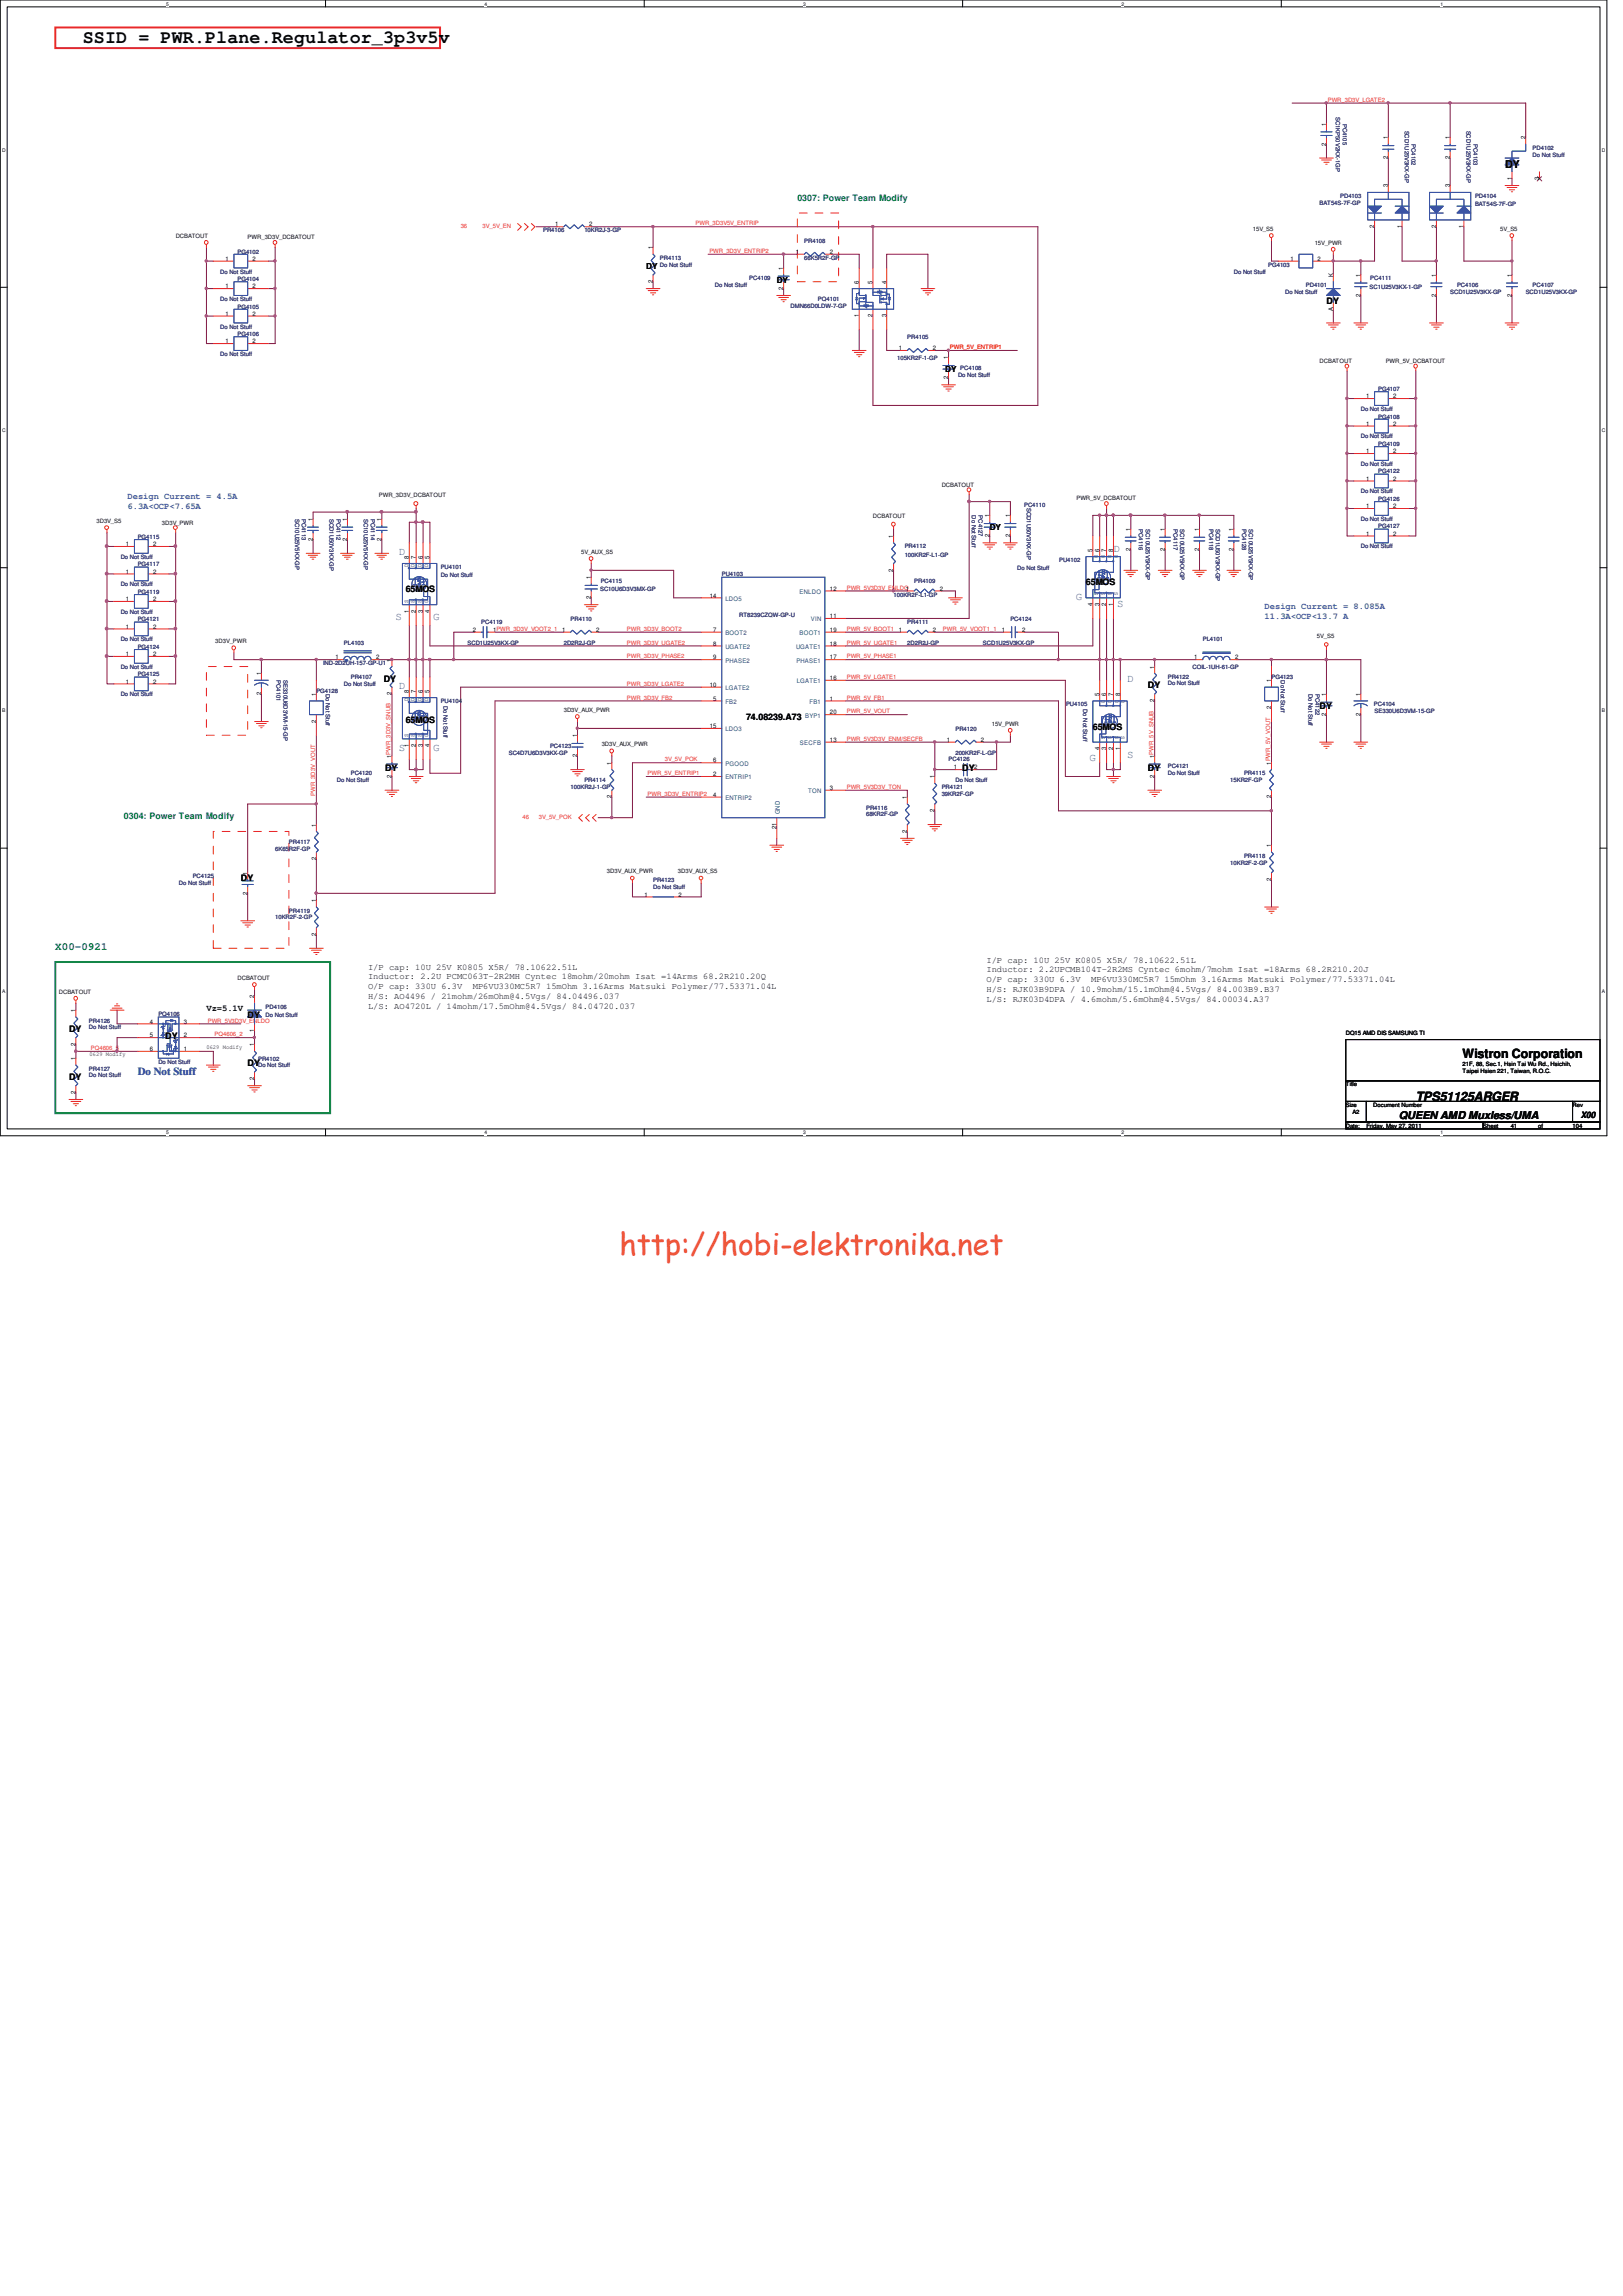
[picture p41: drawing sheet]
<svg xmlns="http://www.w3.org/2000/svg" width="210mm" height="297mm" viewBox="0 0 210 297" stroke-linecap="round" stroke-linejoin="round" font-family="sans-serif">
<defs><g id="words">
<text font-size="3.9" fill="#f15722" x="80.1" y="162.4">http://hobi-elektronika.net</text>
<text font-size="2.4" fill="#040505" x="10.7" y="5.5">SSID = PWR.Plane.Regulator_3p3v5v</text>
<g font-size="1.7" fill="#040505">
<text x="189.2" y="136.9">Wistron Corporation</text>
<text x="183.2" y="142.4">TPS51125ARGER</text>
</g>
<g font-size="1.4" fill="#040505">
<text x="194.7" y="21.8">DY</text>
<text x="181" y="144.8">QUEEN AMD Muxless/UMA</text>
</g>
<g font-size="1.4" fill="#3a53a4">
<text x="51.6" y="71.8">D</text>
<text x="144.1" y="71.4">D</text>
<text x="139.2" y="77.6">G</text>
<text x="51.2" y="80.3">S</text>
<text x="56" y="80.3">G</text>
<text x="144.5" y="78.5">S</text>
<text x="51.6" y="89.2">D</text>
<text x="145.8" y="88.3">D</text>
<text x="51.6" y="97.2">S</text>
<text x="56" y="97.2">G</text>
<text x="141" y="98.5">G</text>
<text x="145.8" y="98">S</text>
<text x="17.8" y="139.1">Do Not Stuff</text>
</g>
<text font-size="1.4" fill="#0a8141" x="7.2" y="122.9">X00-0921</text>
<g font-size="1.1" fill="#0a8141">
<text x="103.2" y="26">0307: Power Team Modify</text>
<text x="16" y="106">0304: Power Team Modify</text>
</g>
<g font-size="1.1" fill="#040505">
<text x="83.6" y="34.8">DY</text>
<text x="100.5" y="36.6">DY</text>
<text x="171.6" y="39.3">DY</text>
<text x="122.3" y="48.1">DY</text>
<text x="128.1" y="68.6">DY</text>
<text x="52.5" y="76.6">65MOS</text>
<text x="140.5" y="75.7">65MOS</text>
<text x="49.7" y="88.2">DY</text>
<text x="148.5" y="89.1">DY</text>
<text x="52.5" y="93.5">65MOS</text>
<text x="96.5" y="93.1">74.08239.A73</text>
<text x="141.4" y="94.4">65MOS</text>
<text x="170.7" y="91.7">DY</text>
<text x="49.8" y="99.7">DY</text>
<text x="124.5" y="99.7">DY</text>
<text x="148.5" y="99.7">DY</text>
<text x="31.2" y="114">DY</text>
<text x="47.6" y="125.4">I/P cap: 10U 25V K0805 X5R/ 78.10622.51L</text>
<text x="127.6" y="124.5">I/P cap: 10U 25V K0805 X5R/ 78.10622.51L</text>
<text x="127.6" y="125.8">Inductor: 2.2UPCMB104T-2R2MS Cyntec 6mohm/7mohm Isat =18Arms 68.2R210.20J</text>
<text x="26.7" y="130.8">Vz=5.1V</text>
<text x="32" y="131.7">DY</text>
<text x="47.6" y="126.7">Inductor: 2.2U PCMC063T-2R2MH Cyntec 18mohm/20mohm Isat =14Arms 68.2R210.20Q</text>
<text x="47.6" y="128">O/P cap: 330U 6.3V</text>
<text x="47.6" y="129.2">H/S: AO4496 / 21mohm/26mOhm@4.5Vgs/ 84.04496.037</text>
<text x="47.6" y="130.5">L/S: AO4720L / 14mohm/17.5mOhm@4.5Vgs/ 84.04720.037</text>
<text x="61.2" y="128">MP6VU330MC5R7 15mOhm 3.16Arms Matsuki Polymer/77.53371.04L</text>
<text x="127.6" y="127.1">O/P cap: 330U 6.3V</text>
<text x="127.6" y="128.4">H/S: RJK03B9DPA / 10.9mohm/15.1mOhm@4.5Vgs/ 84.003B9.B37</text>
<text x="127.6" y="129.6">L/S: RJK03D4DPA / 4.6mohm/5.6mOhm@4.5Vgs/ 84.00034.A37</text>
<text x="141.2" y="127.1">MP6VU330MC5R7 15mOhm 3.16Arms Matsuki Polymer/77.53371.04L</text>
<text x="8.9" y="133.5">DY</text>
<text x="21.4" y="134.4">DY</text>
<text x="32" y="138">DY</text>
<text x="8.9" y="139.7">DY</text>
<text x="204.5" y="144.7">X00</text>
</g>
<g font-size="1.1" fill="#3a53a4">
<text x="16.5" y="64.6">Design Current = 4.5A</text>
<text x="16.5" y="65.9">6.3A&lt;OCP&lt;7.65A</text>
<text x="163.6" y="78.8">Design Current = 8.085A</text>
<text x="163.6" y="80.1">11.3A&lt;OCP&lt;13.7 A</text>
</g>
<g font-size=".8" fill="#040505">
<text x="171.6" y="16.3" transform="rotate(-90 171.6 16.3)">1</text>
<text x="171.6" y="18.8" transform="rotate(-90 171.6 18.8)">2</text>
<text x="179.6" y="20.6" transform="rotate(-90 179.6 20.6)">2</text>
<text x="179.6" y="18" transform="rotate(-90 179.6 18)">1</text>
<text x="187.6" y="20.6" transform="rotate(-90 187.6 20.6)">2</text>
<text x="187.6" y="18" transform="rotate(-90 187.6 18)">1</text>
<text x="195.6" y="23.3" transform="rotate(-90 195.6 23.3)">1</text>
<text x="197.4" y="18" transform="rotate(-90 197.4 18)">2</text>
<text x="199.1" y="23.3" transform="rotate(-90 199.1 23.3)">3</text>
<text x="71.8" y="29.3">1</text>
<text x="76.2" y="29.3">2</text>
<text x="162.1" y="29.9">15V_S5</text>
<text x="177.8" y="29.5" transform="rotate(-90 177.8 29.5)">2</text>
<text x="179.6" y="24.3" transform="rotate(-90 179.6 24.3)">3</text>
<text x="181.4" y="29.5" transform="rotate(-90 181.4 29.5)">1</text>
<text x="185.8" y="29.5" transform="rotate(-90 185.8 29.5)">2</text>
<text x="187.6" y="24.3" transform="rotate(-90 187.6 24.3)">3</text>
<text x="189.4" y="29.5" transform="rotate(-90 189.4 29.5)">1</text>
<text x="194.1" y="29.9">5V_S5</text>
<text x="22.7" y="30.8">DCBATOUT</text>
<text x="29.2" y="33.7">1</text>
<text x="32" y="30.9">PWR_3D3V_DCBATOUT</text>
<text x="32.7" y="33.7">2</text>
<text x="84.5" y="32.3" transform="rotate(-90 84.5 32.3)">1</text>
<text x="101.3" y="34.9" transform="rotate(-90 101.3 34.9)">1</text>
<text x="103" y="32.9">1</text>
<text x="107.4" y="32.9">2</text>
<text x="167" y="33.7">1</text>
<text x="170.1" y="31.7">15V_PWR</text>
<text x="170.5" y="33.7">2</text>
<text x="172.5" y="35.8" transform="rotate(-90 172.5 35.8)">K</text>
<text x="176" y="35.8" transform="rotate(-90 176 35.8)">1</text>
<text x="185.8" y="35.8" transform="rotate(-90 185.8 35.8)">1</text>
<text x="195.6" y="35.8" transform="rotate(-90 195.6 35.8)">1</text>
<text x="29.2" y="40.9">1</text>
<text x="29.2" y="37.3">1</text>
<text x="32.7" y="40.9">2</text>
<text x="32.7" y="37.3">2</text>
<text x="84.5" y="36.6" transform="rotate(-90 84.5 36.6)">2</text>
<text x="101.3" y="37.5" transform="rotate(-90 101.3 37.5)">2</text>
<text x="111.1" y="41.1" transform="rotate(-90 111.1 41.1)">1</text>
<text x="111.1" y="36.7" transform="rotate(-90 111.1 36.7)">6</text>
<text x="112.9" y="41.1" transform="rotate(-90 112.9 41.1)">2</text>
<text x="112.9" y="36.7" transform="rotate(-90 112.9 36.7)">5</text>
<text x="114.7" y="41.1" transform="rotate(-90 114.7 41.1)">3</text>
<text x="114.7" y="36.7" transform="rotate(-90 114.7 36.7)">4</text>
<text x="172.5" y="40.3" transform="rotate(-90 172.5 40.3)">A</text>
<text x="176" y="38.4" transform="rotate(-90 176 38.4)">2</text>
<text x="185.8" y="38.4" transform="rotate(-90 185.8 38.4)">2</text>
<text x="195.6" y="38.4" transform="rotate(-90 195.6 38.4)">2</text>
<text x="29.2" y="44.4">1</text>
<text x="32.7" y="44.4">2</text>
<text x="116.3" y="45.3">1</text>
<text x="120.7" y="45.3">2</text>
<text x="122.7" y="46.5" transform="rotate(-90 122.7 46.5)">1</text>
<text x="170.7" y="46.9">DCBATOUT</text>
<text x="179.3" y="46.9">PWR_5V_DCBATOUT</text>
<text x="122.7" y="49.1" transform="rotate(-90 122.7 49.1)">2</text>
<text x="176.7" y="51.5">1</text>
<text x="180.3" y="51.5">2</text>
<text x="176.7" y="55.1">1</text>
<text x="176.7" y="58.6">1</text>
<text x="180.3" y="55.1">2</text>
<text x="180.3" y="58.6">2</text>
<text x="49" y="64.3">PWR_3D3V_DCBATOUT</text>
<text x="121.8" y="62.9">DCBATOUT</text>
<text x="139.3" y="64.7">PWR_5V_DCBATOUT</text>
<text x="176.7" y="62.2">1</text>
<text x="176.7" y="65.7">1</text>
<text x="180.3" y="62.2">2</text>
<text x="180.3" y="65.7">2</text>
<text x="12.5" y="67.6">3D3V_S5</text>
<text x="16.3" y="70.7">1</text>
<text x="19.8" y="70.7">2</text>
<text x="21" y="67.9">3D3V_PWR</text>
<text x="40.5" y="70" transform="rotate(-90 40.5 70)">2</text>
<text x="40.5" y="67.4" transform="rotate(-90 40.5 67.4)">1</text>
<text x="44.9" y="70" transform="rotate(-90 44.9 70)">2</text>
<text x="44.9" y="67.4" transform="rotate(-90 44.9 67.4)">1</text>
<text x="49.4" y="70" transform="rotate(-90 49.4 70)">2</text>
<text x="49.4" y="67.4" transform="rotate(-90 49.4 67.4)">1</text>
<text x="75.2" y="71.7">5V_AUX_S5</text>
<text x="112.9" y="67">DCBATOUT</text>
<text x="115.6" y="69.6" transform="rotate(-90 115.6 69.6)">1</text>
<text x="128" y="69.5" transform="rotate(-90 128 69.5)">2</text>
<text x="128" y="66.9" transform="rotate(-90 128 66.9)">1</text>
<text x="130.7" y="69.5" transform="rotate(-90 130.7 69.5)">2</text>
<text x="130.7" y="66.9" transform="rotate(-90 130.7 66.9)">1</text>
<text x="141.3" y="71.4" transform="rotate(-90 141.3 71.4)">5</text>
<text x="142.2" y="71.4" transform="rotate(-90 142.2 71.4)">6</text>
<text x="143.1" y="71.4" transform="rotate(-90 143.1 71.4)">7</text>
<text x="144" y="71.4" transform="rotate(-90 144 71.4)">8</text>
<text x="146.3" y="71.3" transform="rotate(-90 146.3 71.3)">2</text>
<text x="146.3" y="68.7" transform="rotate(-90 146.3 68.7)">1</text>
<text x="150.7" y="71.3" transform="rotate(-90 150.7 71.3)">2</text>
<text x="150.7" y="68.7" transform="rotate(-90 150.7 68.7)">1</text>
<text x="155.1" y="71.3" transform="rotate(-90 155.1 71.3)">2</text>
<text x="155.1" y="68.7" transform="rotate(-90 155.1 68.7)">1</text>
<text x="159.6" y="71.3" transform="rotate(-90 159.6 71.3)">2</text>
<text x="159.6" y="68.7" transform="rotate(-90 159.6 68.7)">1</text>
<text x="176.7" y="69.3">1</text>
<text x="180.3" y="69.3">2</text>
<text x="16.3" y="74.2">1</text>
<text x="16.3" y="77.8">1</text>
<text x="19.8" y="74.2">2</text>
<text x="19.8" y="77.8">2</text>
<text x="52.9" y="72.3" transform="rotate(-90 52.9 72.3)">8</text>
<text x="53.8" y="72.3" transform="rotate(-90 53.8 72.3)">7</text>
<text x="54.7" y="72.3" transform="rotate(-90 54.7 72.3)">6</text>
<text x="55.6" y="72.3" transform="rotate(-90 55.6 72.3)">5</text>
<text x="76.5" y="77.5" transform="rotate(-90 76.5 77.5)">2</text>
<text x="76.5" y="74.9" transform="rotate(-90 76.5 74.9)">1</text>
<text x="91.8" y="77.3">14</text>
<text x="107.4" y="76.4">12</text>
<text x="115.6" y="74" transform="rotate(-90 115.6 74)">2</text>
<text x="117.2" y="76.4">1</text>
<text x="121.6" y="76.4">2</text>
<text x="16.3" y="81.3">1</text>
<text x="19.8" y="81.3">2</text>
<text x="27.9" y="83.2">3D3V_PWR</text>
<text x="52.9" y="79.3" transform="rotate(-90 52.9 79.3)">1</text>
<text x="53.8" y="79.3" transform="rotate(-90 53.8 79.3)">2</text>
<text x="54.7" y="79.3" transform="rotate(-90 54.7 79.3)">3</text>
<text x="55.6" y="79.3" transform="rotate(-90 55.6 79.3)">4</text>
<text x="61.2" y="81.7">2</text>
<text x="63.8" y="81.7">1PWR_3D3V_VOOT2_1</text>
<text x="72.7" y="81.7">1</text>
<text x="77.1" y="81.7">2</text>
<text x="92.3" y="81.7">7</text>
<text x="92.3" y="83.5">8</text>
<text x="107.4" y="81.7">19</text>
<text x="107.4" y="83.5">18</text>
<text x="107.4" y="80">11</text>
<text x="116.3" y="81.7">1</text>
<text x="120.7" y="81.7">2</text>
<text x="129.6" y="81.7">1</text>
<text x="132.2" y="81.7">2</text>
<text x="141.3" y="78.4" transform="rotate(-90 141.3 78.4)">4</text>
<text x="142.2" y="78.4" transform="rotate(-90 142.2 78.4)">3</text>
<text x="143.1" y="78.4" transform="rotate(-90 143.1 78.4)">2</text>
<text x="144" y="78.4" transform="rotate(-90 144 78.4)">1</text>
<text x="170.4" y="82.5">5V_S5</text>
<text x="16.3" y="84.9">1</text>
<text x="16.3" y="88.4">1</text>
<text x="19.8" y="84.9">2</text>
<text x="19.8" y="88.4">2</text>
<text x="33.8" y="90" transform="rotate(-90 33.8 90)">2</text>
<text x="33.8" y="87.4" transform="rotate(-90 33.8 87.4)">1</text>
<text x="43.4" y="85.3">1</text>
<text x="48.7" y="85.3">2</text>
<text x="50.7" y="90" transform="rotate(-90 50.7 90)">2</text>
<text x="50.7" y="85.6" transform="rotate(-90 50.7 85.6)">1</text>
<text x="52.9" y="89.6" transform="rotate(-90 52.9 89.6)">8</text>
<text x="53.8" y="89.6" transform="rotate(-90 53.8 89.6)">7</text>
<text x="54.7" y="89.6" transform="rotate(-90 54.7 89.6)">6</text>
<text x="55.6" y="89.6" transform="rotate(-90 55.6 89.6)">5</text>
<text x="91.8" y="88.9">10</text>
<text x="92.3" y="85.3">9</text>
<text x="107.4" y="85.3">17</text>
<text x="107.4" y="88">16</text>
<text x="149.3" y="86.5" transform="rotate(-90 149.3 86.5)">1</text>
<text x="154.5" y="85.3">1</text>
<text x="159.8" y="85.3">2</text>
<text x="164.5" y="88.3" transform="rotate(-90 164.5 88.3)">1</text>
<text x="40.9" y="93.5" transform="rotate(-90 40.9 93.5)">2</text>
<text x="40.9" y="90" transform="rotate(-90 40.9 90)">1</text>
<text x="72.9" y="92.1">3D3V_AUX_PWR</text>
<text x="74.7" y="95.4" transform="rotate(-90 74.7 95.4)">1</text>
<text x="91.8" y="94.2">15</text>
<text x="92.3" y="90.6">5</text>
<text x="107.4" y="90.6">1</text>
<text x="107.4" y="96">13</text>
<text x="107.4" y="92.4">20</text>
<text x="122.5" y="96">1</text>
<text x="126.9" y="96">2</text>
<text x="128.3" y="93.9">15V_PWR</text>
<text x="142.2" y="90" transform="rotate(-90 142.2 90)">5</text>
<text x="143.1" y="90" transform="rotate(-90 143.1 90)">6</text>
<text x="144" y="90" transform="rotate(-90 144 90)">7</text>
<text x="144.9" y="90" transform="rotate(-90 144.9 90)">8</text>
<text x="149.3" y="90.8" transform="rotate(-90 149.3 90.8)">2</text>
<text x="164.5" y="91.7" transform="rotate(-90 164.5 91.7)">2</text>
<text x="171.6" y="92.6" transform="rotate(-90 171.6 92.6)">2</text>
<text x="171.6" y="90" transform="rotate(-90 171.6 90)">1</text>
<text x="176" y="92.6" transform="rotate(-90 176 92.6)">2</text>
<text x="176" y="90" transform="rotate(-90 176 90)">1</text>
<text x="50.7" y="100.6" transform="rotate(-90 50.7 100.6)">2</text>
<text x="50.7" y="98" transform="rotate(-90 50.7 98)">1PWR_3D3V_SNUB</text>
<text x="52.9" y="96.6" transform="rotate(-90 52.9 96.6)">1</text>
<text x="53.8" y="96.6" transform="rotate(-90 53.8 96.6)">2</text>
<text x="54.7" y="96.6" transform="rotate(-90 54.7 96.6)">3</text>
<text x="55.6" y="96.6" transform="rotate(-90 55.6 96.6)">4</text>
<text x="74.7" y="98" transform="rotate(-90 74.7 98)">2</text>
<text x="77.8" y="96.6">3D3V_AUX_PWR</text>
<text x="79.1" y="98.9" transform="rotate(-90 79.1 98.9)">1</text>
<text x="92.3" y="98.6">6</text>
<text x="92.3" y="100.4">2</text>
<text x="120.9" y="100.7" transform="rotate(-90 120.9 100.7)">1</text>
<text x="123.4" y="99.5">1</text>
<text x="126" y="99.5">2</text>
<text x="142.2" y="97.1" transform="rotate(-90 142.2 97.1)">4</text>
<text x="143.1" y="97.1" transform="rotate(-90 143.1 97.1)">3</text>
<text x="144" y="97.1" transform="rotate(-90 144 97.1)">2</text>
<text x="144.9" y="97.1" transform="rotate(-90 144.9 97.1)">1</text>
<text x="149.3" y="100.6" transform="rotate(-90 149.3 100.6)">2</text>
<text x="149.3" y="98" transform="rotate(-90 149.3 98)">1PWR_5V_SNUB</text>
<text x="164.5" y="98.9" transform="rotate(-90 164.5 98.9)">1PWR_5V_VOUT</text>
<text x="40.9" y="106.9" transform="rotate(-90 40.9 106.9)">1</text>
<text x="79.1" y="103.3" transform="rotate(-90 79.1 103.3)">2</text>
<text x="92.3" y="103.1">4</text>
<text x="100.5" y="107.3" transform="rotate(-90 100.5 107.3)">21</text>
<text x="107.4" y="102.2">3</text>
<text x="117.3" y="107.7" transform="rotate(-90 117.3 107.7)">2</text>
<text x="117.3" y="103.4" transform="rotate(-90 117.3 103.4)">1</text>
<text x="120.9" y="105.1" transform="rotate(-90 120.9 105.1)">2</text>
<text x="164.5" y="103.3" transform="rotate(-90 164.5 103.3)">2</text>
<text x="32" y="113.2" transform="rotate(-90 32 113.2)">1</text>
<text x="40.9" y="111.3" transform="rotate(-90 40.9 111.3)">2</text>
<text x="78.5" y="113">3D3V_AUX_PWR</text>
<text x="87.7" y="113">3D3V_AUX_S5</text>
<text x="164.5" y="114" transform="rotate(-90 164.5 114)">2</text>
<text x="164.5" y="109.6" transform="rotate(-90 164.5 109.6)">1</text>
<text x="32" y="115.7" transform="rotate(-90 32 115.7)">2</text>
<text x="40.9" y="116.7" transform="rotate(-90 40.9 116.7)">1</text>
<text x="83.4" y="116">1</text>
<text x="87.8" y="116">2</text>
<text x="40.9" y="121.1" transform="rotate(-90 40.9 121.1)">2</text>
<text x="7.6" y="128.6">DCBATOUT</text>
<text x="9.8" y="130.9" transform="rotate(-90 9.8 130.9)">1</text>
<text x="30.7" y="126.8">DCBATOUT</text>
<text x="32.9" y="129.2" transform="rotate(-90 32.9 129.2)">2</text>
<text x="9.8" y="137.2" transform="rotate(-90 9.8 137.2)">1</text>
<text x="9.8" y="135.3" transform="rotate(-90 9.8 135.3)">2</text>
<text x="11.6" y="136.7">0629 Modify</text>
<text x="19.4" y="132.4">4</text>
<text x="19.4" y="134.2">5</text>
<text x="19.4" y="136">6</text>
<text x="23.8" y="136">1</text>
<text x="23.8" y="134.2">2</text>
<text x="23.8" y="132.4">3</text>
<text x="26.7" y="135.8">0629 Modify</text>
<text x="32.9" y="135.4" transform="rotate(-90 32.9 135.4)">1</text>
<text x="32.9" y="133.5" transform="rotate(-90 32.9 133.5)">1</text>
<text x="174.1" y="133.9">DQ15 AMD DIS SAMSUNG TI</text>
<text x="189.2" y="137.9">21F, 88, Sec.1, Hsin Tai Wu Rd., Hsichih,</text>
<text x="9.8" y="141.5" transform="rotate(-90 9.8 141.5)">2</text>
<text x="32.9" y="139.7" transform="rotate(-90 32.9 139.7)">2</text>
<text x="174.1" y="140.5">Title</text>
<text x="174.1" y="143.2">Size</text>
<text x="177.7" y="143.2">Document Number</text>
<text x="189.2" y="138.8">Taipei Hsien 221, Taiwan, R.O.C.</text>
<text x="203.4" y="143.2">Rev</text>
<text x="174.1" y="145.9">Date:</text>
<text x="175" y="144.1">A2</text>
<text x="176.8" y="145.9">Friday, May 27, 2011</text>
<text x="191.9" y="145.9">Sheet</text>
<text x="195.4" y="145.9">41</text>
<text x="199" y="145.9">of</text>
<text x="203.4" y="145.9">104</text>
</g>
<g font-size=".8" fill="#ec2426">
<text x="171.8" y="13.2">PWR_3D3V_LGATE2</text>
<text x="59.6" y="29.5">36</text>
<text x="62.4" y="29.5">3V_5V_EN</text>
<text x="90" y="29.2">PWR_3D3V5V_ENTRIP</text>
<text x="91.8" y="32.7">PWR_3D3V_ENTRIP2</text>
<text x="122.9" y="45.2">PWR_5V_ENTRIP1</text>
<text x="109.6" y="76.3">PWR_5V3D3V_ENLDO</text>
<text x="81.1" y="83.4">PWR_3D3V_UGATE2</text>
<text x="81.1" y="81.6">PWR_3D3V_BOOT2</text>
<text x="109.6" y="81.6">PWR_5V_BOOT1</text>
<text x="109.6" y="83.4">PWR_5V_UGATE1</text>
<text x="122" y="81.6">PWR_5V_VOOT1_1</text>
<text x="81.1" y="88.7">PWR_3D3V_LGATE2</text>
<text x="81.1" y="85.2">PWR_3D3V_PHASE2</text>
<text x="109.6" y="87.8">PWR_5V_LGATE1</text>
<text x="109.6" y="85.2">PWR_5V_PHASE1</text>
<text x="81.1" y="90.5">PWR_3D3V_FB2</text>
<text x="109.6" y="95.8">PWR_5V3D3V_ENM/SECFB</text>
<text x="109.6" y="90.5">PWR_5V_FB1</text>
<text x="109.6" y="92.3">PWR_5V_VOUT</text>
<text x="83.8" y="100.3">PWR_5V_ENTRIP1</text>
<text x="86" y="98.5">3V_5V_POK</text>
<text x="40.8" y="103" transform="rotate(-90 40.8 103)">PWR_3D3V_VOUT</text>
<text x="67.6" y="106">46</text>
<text x="69.7" y="106">3V_5V_POK</text>
<text x="83.8" y="103">PWR_3D3V_ENTRIP2</text>
<text x="109.6" y="102.1">PWR_5V3D3V_TON</text>
<text x="11.8" y="135.8">PQ4606_5</text>
<text x="26.9" y="132.3">PWR_5V3D3V_ENLDO</text>
<text x="27.8" y="134.1">PQ4606_2</text>
</g>
<g font-size=".8" fill="#2d2d72">
<text x="172.8" y="15.1" transform="rotate(90 172.8 15.1)">SC1KP50V2KX-1GP</text>
<text x="173.7" y="16" transform="rotate(90 173.7 16)">PC4105</text>
<text x="181.7" y="16.9" transform="rotate(90 181.7 16.9)">SCD1U25V3KX-GP</text>
<text x="189.7" y="16.9" transform="rotate(90 189.7 16.9)">SCD1U25V3KX-GP</text>
<text x="182.6" y="18.7" transform="rotate(90 182.6 18.7)">PC4102</text>
<text x="190.6" y="18.7" transform="rotate(90 190.6 18.7)">PC4103</text>
<text x="198.3" y="19.4">PD4102</text>
<text x="198.3" y="20.3">Do Not Stuff</text>
<text x="170.7" y="26.5">BAT54S-7F-GP</text>
<text x="173.4" y="25.6">PD4103</text>
<text x="190.8" y="25.6">PD4104</text>
<text x="190.8" y="26.7">BAT54S-7F-GP</text>
<text x="28.5" y="35.4">Do Not Stuff</text>
<text x="30.7" y="32.8">PG4102</text>
<text x="70.3" y="30.1">PR4106</text>
<text x="75.6" y="30.1">10KR2J-3-GP</text>
<text x="85.4" y="33.6">PR4113</text>
<text x="85.4" y="34.5">Do Not Stuff</text>
<text x="104.1" y="31.4">PR4108</text>
<text x="104.1" y="33.6">66K5R2F-GP</text>
<text x="159.6" y="35.4">Do Not Stuff</text>
<text x="164.1" y="34.5">PG4103</text>
<text x="28.5" y="38.9">Do Not Stuff</text>
<text x="30.7" y="39.9">PG4105</text>
<text x="30.7" y="36.4">PG4104</text>
<text x="92.5" y="37.2">Do Not Stuff</text>
<text x="96.9" y="36.3">PC4109</text>
<text x="102.3" y="39.8">DMN66D0LDW-7-GP</text>
<text x="105.8" y="38.9">PQ4101</text>
<text x="166.3" y="38.1">Do Not Stuff</text>
<text x="168.9" y="37.2">PD4101</text>
<text x="177.2" y="37.3">SC1U25V3KX-1-GP</text>
<text x="177.3" y="36.3">PC4111</text>
<text x="187.6" y="38.1">SCD1U25V3KX-GP</text>
<text x="188.5" y="37.2">PC4106</text>
<text x="197.4" y="38.1">SCD1U25V3KX-GP</text>
<text x="198.3" y="37.2">PC4107</text>
<text x="28.5" y="46.1">Do Not Stuff</text>
<text x="28.5" y="42.5">Do Not Stuff</text>
<text x="30.7" y="43.5">PG4106</text>
<text x="116.1" y="46.5">105KR2F-1-GP</text>
<text x="117.4" y="43.9">PR4105</text>
<text x="124.2" y="47.8">PC4108</text>
<text x="123.9" y="48.7">Do Not Stuff</text>
<text x="176.1" y="53.2">Do Not Stuff</text>
<text x="178.3" y="50.6">PG4107</text>
<text x="176.1" y="56.7">Do Not Stuff</text>
<text x="178.3" y="54.1">PG4108</text>
<text x="178.3" y="57.7">PG4109</text>
<text x="132.5" y="65.6">PC4110</text>
<text x="132.8" y="65.7" transform="rotate(90 132.8 65.7)">SCD1U50V3KX-GP</text>
<text x="176.1" y="60.3">Do Not Stuff</text>
<text x="176.1" y="63.8">Do Not Stuff</text>
<text x="178.3" y="61.3">PG4122</text>
<text x="178.3" y="64.8">PG4126</text>
<text x="17.8" y="69.7">PG4115</text>
<text x="38.2" y="67.1" transform="rotate(90 38.2 67.1)">SC10U25V5KX-GP</text>
<text x="39.1" y="67.1" transform="rotate(90 39.1 67.1)">PC4113</text>
<text x="42.6" y="67.1" transform="rotate(90 42.6 67.1)">SCD1U50V3KX-GP</text>
<text x="43.5" y="67.1" transform="rotate(90 43.5 67.1)">PC4112</text>
<text x="47.1" y="67.1" transform="rotate(90 47.1 67.1)">SC10U25V5KX-GP</text>
<text x="48" y="67.1" transform="rotate(90 48 67.1)">PC4114</text>
<text x="117" y="71">PR4112</text>
<text x="125.7" y="66.7" transform="rotate(90 125.7 66.7)">Do Not Stuff</text>
<text x="126.6" y="66.7" transform="rotate(90 126.6 66.7)">PC4127</text>
<text x="147.4" y="68.5" transform="rotate(90 147.4 68.5)">PC4116</text>
<text x="148.2" y="68.5" transform="rotate(90 148.2 68.5)">SC10U25V5KX-GP</text>
<text x="151.8" y="68.5" transform="rotate(90 151.8 68.5)">PC4117</text>
<text x="152.7" y="68.5" transform="rotate(90 152.7 68.5)">SC10U25V5KX-GP</text>
<text x="156.4" y="68.5" transform="rotate(90 156.4 68.5)">PC4118</text>
<text x="157.3" y="68.5" transform="rotate(90 157.3 68.5)">SCD1U50V3KX-GP</text>
<text x="160.7" y="68.5" transform="rotate(90 160.7 68.5)">PC4128</text>
<text x="161.6" y="68.5" transform="rotate(90 161.6 68.5)">SC10U25V5KX-GP</text>
<text x="176.1" y="71">Do Not Stuff</text>
<text x="176.1" y="67.4">Do Not Stuff</text>
<text x="178.3" y="68.4">PG4127</text>
<text x="15.6" y="75.9">Do Not Stuff</text>
<text x="15.6" y="72.3">Do Not Stuff</text>
<text x="17.8" y="73.3">PG4117</text>
<text x="17.8" y="76.8">PG4119</text>
<text x="57" y="73.6">PU4101</text>
<text x="57" y="74.7">Do Not Stuff</text>
<text x="77.6" y="76.5">SC10U6D3V3MX-GP</text>
<text x="77.7" y="75.4">PC4115</text>
<text x="93.4" y="74.5">PU4103</text>
<text x="115.6" y="77.2">100KR2F-L1-GP</text>
<text x="117" y="72">100KR2F-L1-GP</text>
<text x="118.3" y="75.4">PR4109</text>
<text x="131.6" y="73.8">Do Not Stuff</text>
<text x="137" y="72.7">PU4102</text>
<text x="15.6" y="79.4">Do Not Stuff</text>
<text x="15.6" y="83">Do Not Stuff</text>
<text x="17.8" y="83.9">PG4124</text>
<text x="17.8" y="80.4">PG4121</text>
<text x="44.5" y="83.4">PL4103</text>
<text x="60.5" y="83.4">SCD1U25V3KX-GP</text>
<text x="62.3" y="80.7">PC4119</text>
<text x="72.9" y="83.4">2D2R2J-GP</text>
<text x="73.8" y="80.3">PR4110</text>
<text x="95.6" y="79.8">RT8239CZQW-GP-U</text>
<text x="117.4" y="80.7">PR4111</text>
<text x="117.4" y="83.4">2D2R2J-GP</text>
<text x="127.2" y="83.4">SCD1U25V3KX-GP</text>
<text x="130.7" y="80.3">PC4124</text>
<text x="155.6" y="83">PL4101</text>
<text x="15.6" y="86.5">Do Not Stuff</text>
<text x="17.8" y="87.5">PG4125</text>
<text x="35.8" y="88" transform="rotate(90 35.8 88)">PC4101</text>
<text x="36.7" y="88" transform="rotate(90 36.7 88)">SE330U6D3VM-15-GP</text>
<text x="40.9" y="89.6">PG4128</text>
<text x="41.8" y="86.1">IND-2D2UH-157-GP-U1</text>
<text x="42.2" y="89.8" transform="rotate(90 42.2 89.8)">Do Not Stuff</text>
<text x="44.5" y="88.7">Do Not Stuff</text>
<text x="45.4" y="87.8">PR4107</text>
<text x="151.1" y="87.8">PR4122</text>
<text x="151.1" y="88.6">Do Not Stuff</text>
<text x="154.3" y="86.5">COIL-1UH-61-GP</text>
<text x="164.5" y="87.8">PG4123</text>
<text x="165.7" y="88" transform="rotate(90 165.7 88)">Do Not Stuff</text>
<text x="169.3" y="89.8" transform="rotate(90 169.3 89.8)">Do Not Stuff</text>
<text x="170.2" y="89.8" transform="rotate(90 170.2 89.8)">PC4122</text>
<text x="15.6" y="90.1">Do Not Stuff</text>
<text x="57" y="91">PU4104</text>
<text x="57.4" y="91.3" transform="rotate(90 57.4 91.3)">Do Not Stuff</text>
<text x="123.6" y="94.5">PR4120</text>
<text x="137.9" y="91.4">PU4105</text>
<text x="140.1" y="91.7" transform="rotate(90 140.1 91.7)">Do Not Stuff</text>
<text x="177.8" y="91.4">PC4104</text>
<text x="177.8" y="92.3">SE330U6D3VM-15-GP</text>
<text x="43.6" y="101.2">Do Not Stuff</text>
<text x="45.4" y="100.3">PC4120</text>
<text x="65.8" y="97.6">SC4D7U6D3V3KX-GP</text>
<text x="71.2" y="96.7">PC4123</text>
<text x="75.6" y="101.2">PR4114</text>
<text x="122.7" y="98.5">PC4126</text>
<text x="123.6" y="97.6">200KR2F-L-GP</text>
<text x="123.6" y="101.2">Do Not Stuff</text>
<text x="151.1" y="99.4">PC4121</text>
<text x="151.1" y="100.2">Do Not Stuff</text>
<text x="159.2" y="101.2">15KR2F-GP</text>
<text x="160.9" y="100.3">PR4115</text>
<text x="73.8" y="102.1">100KR2J-1-GP</text>
<text x="112.1" y="104.7">PR4116</text>
<text x="112.1" y="105.6">68KR2F-GP</text>
<text x="121.8" y="102.1">PR4121</text>
<text x="121.8" y="103">39KR2F-GP</text>
<text x="24.9" y="113.6">PC4125</text>
<text x="35.6" y="110.1">6K65R2F-GP</text>
<text x="37.4" y="109.2">PR4117</text>
<text x="159.2" y="111.8">10KR2F-2-GP</text>
<text x="160.9" y="111">PR4118</text>
<text x="23.2" y="114.5">Do Not Stuff</text>
<text x="35.6" y="119">10KR2F-2-GP</text>
<text x="37.4" y="118.1">PR4119</text>
<text x="84.5" y="114.1">PR4123</text>
<text x="84.5" y="115">Do Not Stuff</text>
<text x="20.5" y="131.4">PQ4106</text>
<text x="34.4" y="130.5">PD4106</text>
<text x="34.4" y="131.6">Do Not Stuff</text>
<text x="11.5" y="132.3">PR4126</text>
<text x="11.5" y="133.1">Do Not Stuff</text>
<text x="20.5" y="137.6">Do Not Stuff</text>
<text x="33.4" y="137.2">PR4102</text>
<text x="11.5" y="138.5">PR4127</text>
<text x="11.5" y="139.3">Do Not Stuff</text>
<text x="33.4" y="138.1">Do Not Stuff</text>
</g>
<g font-size=".8" fill="#3a53a4">
<text x="141.6" y="71.8" transform="rotate(90 141.6 71.8)">D</text>
<text x="142.5" y="71.8" transform="rotate(90 142.5 71.8)">D</text>
<text x="143.4" y="71.8" transform="rotate(90 143.4 71.8)">D</text>
<text x="144.2" y="71.8" transform="rotate(90 144.2 71.8)">D</text>
<text x="52.8" y="73.4" transform="rotate(-90 52.8 73.4)">D</text>
<text x="53.6" y="73.4" transform="rotate(-90 53.6 73.4)">D</text>
<text x="54.5" y="73.4" transform="rotate(-90 54.5 73.4)">D</text>
<text x="55.4" y="73.4" transform="rotate(-90 55.4 73.4)">D</text>
<text x="141.6" y="76.5" transform="rotate(90 141.6 76.5)">G</text>
<text x="142.5" y="76.5" transform="rotate(90 142.5 76.5)">S</text>
<text x="143.4" y="76.5" transform="rotate(90 143.4 76.5)">S</text>
<text x="144.2" y="76.5" transform="rotate(90 144.2 76.5)">S</text>
<text x="52.8" y="78.1" transform="rotate(-90 52.8 78.1)">S</text>
<text x="53.6" y="78.1" transform="rotate(-90 53.6 78.1)">S</text>
<text x="54.5" y="78.1" transform="rotate(-90 54.5 78.1)">S</text>
<text x="55.4" y="78.1" transform="rotate(-90 55.4 78.1)">G</text>
<text x="52.8" y="95.4" transform="rotate(-90 52.8 95.4)">S</text>
<text x="52.8" y="90.7" transform="rotate(-90 52.8 90.7)">D</text>
<text x="53.6" y="95.4" transform="rotate(-90 53.6 95.4)">S</text>
<text x="53.6" y="90.7" transform="rotate(-90 53.6 90.7)">D</text>
<text x="54.5" y="95.4" transform="rotate(-90 54.5 95.4)">S</text>
<text x="54.5" y="90.7" transform="rotate(-90 54.5 90.7)">D</text>
<text x="55.4" y="95.4" transform="rotate(-90 55.4 95.4)">G</text>
<text x="55.4" y="90.7" transform="rotate(-90 55.4 90.7)">D</text>
<text x="142.5" y="90.5" transform="rotate(90 142.5 90.5)">D</text>
<text x="142.5" y="95.2" transform="rotate(90 142.5 95.2)">G</text>
<text x="143.4" y="90.5" transform="rotate(90 143.4 90.5)">D</text>
<text x="143.4" y="95.2" transform="rotate(90 143.4 95.2)">S</text>
<text x="144.3" y="90.5" transform="rotate(90 144.3 90.5)">D</text>
<text x="144.3" y="95.2" transform="rotate(90 144.3 95.2)">S</text>
<text x="145.1" y="90.5" transform="rotate(90 145.1 90.5)">D</text>
<text x="145.1" y="95.2" transform="rotate(90 145.1 95.2)">S</text>
</g>
<g font-size=".8" fill="#1d437e">
<text x="93.8" y="77.7">LDO5</text>
<text x="103.5" y="76.8">ENLDO</text>
<text x="93.8" y="82.2">BOOT2</text>
<text x="93.8" y="83.9">UGATE2</text>
<text x="103" y="83.9">UGATE1</text>
<text x="103.5" y="82.2">BOOT1</text>
<text x="104.9" y="80.4">VIN</text>
<text x="93.8" y="85.7">PHASE2</text>
<text x="93.8" y="89.3">LGATE2</text>
<text x="103" y="85.7">PHASE1</text>
<text x="103.1" y="88.4">LGATE1</text>
<text x="93.8" y="91.1">FB2</text>
<text x="93.8" y="94.6">LDO3</text>
<text x="104.2" y="92.8">BYP1</text>
<text x="104.7" y="91.1">FB1</text>
<text x="93.8" y="99.1">PGOOD</text>
<text x="93.8" y="100.8">ENTRIP1</text>
<text x="103.5" y="96.4">SECFB</text>
<text x="93.8" y="103.5">ENTRIP2</text>
<text x="100.9" y="105.3" transform="rotate(-90 100.9 105.3)">GND</text>
<text x="104.6" y="102.6">TON</text>
</g>
<g font-size=".6" fill="#040505">
<text x="21.5" y=".7">5</text>
<text x="62.7" y=".7">4</text>
<text x="103.9" y=".7">3</text>
<text x="145.1" y=".7">2</text>
<text x="186.3" y=".7">1</text>
<text x=".3" y="19.6">D</text>
<text x="207.3" y="19.6">D</text>
<text x=".3" y="55.9">C</text>
<text x="207.3" y="55.9">C</text>
<text x=".3" y="92.2">B</text>
<text x="207.3" y="92.2">B</text>
<text x=".3" y="128.4">A</text>
<text x="207.3" y="128.4">A</text>
<text x="21.5" y="146.8">5</text>
<text x="62.7" y="146.8">4</text>
<text x="103.9" y="146.8">3</text>
<text x="145.1" y="146.8">2</text>
<text x="186.3" y="146.8">1</text>
</g>
</g></defs>
<path d="M0 0h207.9v146.9h-207.9zM.9 .9h206.1v145.2h-206.1z" fill="none" stroke="#040505" stroke-width=".13"/>
<g fill="#fff">
<path d="M21.5 .1h.3v.7h-.3z"/>
<path d="M21.5 146.2h.3v.7h-.3z"/>
</g>
<path d="M42.1 0v.9M42.1 146v.9" fill="none" stroke="#040505" stroke-width=".13"/>
<g fill="#fff">
<path d="M62.7 .1h.3v.7h-.3z"/>
<path d="M62.7 146.2h.3v.7h-.3z"/>
</g>
<path d="M83.4 0v.9M83.4 146v.9" fill="none" stroke="#040505" stroke-width=".13"/>
<g fill="#fff">
<path d="M103.9 .1h.4v.7h-.4z"/>
<path d="M103.9 146.2h.4v.7h-.4z"/>
</g>
<path d="M124.5 0v.9M124.5 146v.9" fill="none" stroke="#040505" stroke-width=".13"/>
<g fill="#fff">
<path d="M145.1 .1h.4v.7h-.4z"/>
<path d="M145.1 146.2h.4v.7h-.4z"/>
</g>
<path d="M165.8 0v.9M165.8 146v.9" fill="none" stroke="#040505" stroke-width=".13"/>
<g fill="#fff">
<path d="M186.3 .1h.4v.7h-.4z"/>
<path d="M186.3 146.2h.4v.7h-.4z"/>
<path d="M.3 19h.5v.7h-.5z"/>
<path d="M207.3 19h.4v.7h-.4z"/>
<path d="M.3 55.3h.5v.7h-.5z"/>
<path d="M207.3 55.3h.4v.7h-.4z"/>
</g>
<path d="M0 37.2h.9M207 37.2h.9" fill="none" stroke="#040505" stroke-width=".13"/>
<g fill="#fff">
<path d="M.3 91.6h.4v.7h-.4z"/>
<path d="M207.3 91.6h.4v.7h-.4z"/>
</g>
<path d="M0 73.4h.9M207 73.4h.9" fill="none" stroke="#040505" stroke-width=".13"/>
<g fill="#fff">
<path d="M.3 127.8h.4v.8h-.4z"/>
<path d="M207.3 127.8h.3v.8h-.3z"/>
</g>
<path d="M0 109.7h.9M207 109.7h.9" fill="none" stroke="#040505" stroke-width=".13"/>
<path d="M155.2 66.7h4.4" fill="none" stroke="#7f1542" stroke-width=".13"/>
<path d="M155 66.5h.3v.2h-.3z" fill-rule="evenodd" fill="#b8529f"/>
<path d="M155 66.5h.3v.2h-.3z" fill="none" stroke="#b8529f" stroke-width=".13"/>
<path d="M112.9 29.3h21.4M112.9 52.5h21.4M159.6 66.7v1.8" fill="none" stroke="#7f1542" stroke-width=".13"/>
<path d="M112.8 29.2h.2v.2h-.2z" fill-rule="evenodd" fill="#b8529f"/>
<path d="M112.8 29.2h.2v.2h-.2z" fill="none" stroke="#b8529f" stroke-width=".13"/>
<path d="M101.4 37.3v.9M103.2 32.9h-1.8v1.8M111.2 42.7v2.6M122.7 48.9v.9" fill="none" stroke="#7f1542" stroke-width=".13"/>
<path d="M101.2 32.8h.3v.2h-.3z" fill-rule="evenodd" fill="#b8529f"/>
<path d="M101.2 32.8h.3v.2h-.3z" fill="none" stroke="#b8529f" stroke-width=".13"/>
<path d="M69.4 29.3h2.6M76.5 29.3h36.4M84.5 29.3v2.7M134.3 29.3v23.2" fill="none" stroke="#7f1542" stroke-width=".13"/>
<path d="M84.4 29.2h.2v.2h-.2z" fill-rule="evenodd" fill="#b8529f"/>
<path d="M84.4 29.2h.2v.2h-.2z" fill="none" stroke="#b8529f" stroke-width=".13"/>
<path d="M84.5 36.4v.9M131.6 45.3h-8.9v.9" fill="none" stroke="#7f1542" stroke-width=".13"/>
<path d="M122.6 45.2h.2v.2h-.2z" fill-rule="evenodd" fill="#b8529f"/>
<path d="M122.6 45.2h.2v.2h-.2z" fill="none" stroke="#b8529f" stroke-width=".13"/>
<path d="M91.6 32.9h9.8M107.6 32.9h3.6v1.8M112.9 29.3v5.4M114.7 34.7v-1.8h5.4v4.4M112.9 42.7v9.8M114.7 42.7v2.6h1.8M120.9 45.3h1.8M146.3 66.7h4.4M53 80.9v4.4h.8M144.1 85.3h.8" fill="none" stroke="#7f1542" stroke-width=".13"/>
<path d="M146.1 66.5h.3v.2h-.3z" fill-rule="evenodd" fill="#b8529f"/>
<path d="M146.1 66.5h.3v.2h-.3z" fill="none" stroke="#b8529f" stroke-width=".13"/>
<path d="M144.9 85.3h4.5" fill="none" stroke="#7f1542" stroke-width=".13"/>
<path d="M149.3 85.2h.2v.2h-.2z" fill-rule="evenodd" fill="#b8529f"/>
<path d="M149.3 85.2h.2v.2h-.2z" fill="none" stroke="#b8529f" stroke-width=".13"/>
<path d="M74.7 94.2h16" fill="none" stroke="#7f1542" stroke-width=".13"/>
<path d="M74.6 94.1h.2v.2h-.2z" fill-rule="evenodd" fill="#b8529f"/>
<path d="M74.6 94.1h.2v.2h-.2z" fill="none" stroke="#b8529f" stroke-width=".13"/>
<path d="M74.7 93.3v.9M120.9 96v3.6h2.7M128.9 96h1.8M120.9 104.9v1.8" fill="none" stroke="#7f1542" stroke-width=".13"/>
<path d="M120.8 95.9h.2v.2h-.2z" fill-rule="evenodd" fill="#b8529f"/>
<path d="M120.8 95.9h.2v.2h-.2z" fill="none" stroke="#b8529f" stroke-width=".13"/>
<path d="M128.9 96v3.6h-2.6" fill="none" stroke="#7f1542" stroke-width=".13"/>
<path d="M128.8 95.9h.2v.2h-.2z" fill-rule="evenodd" fill="#b8529f"/>
<path d="M128.8 95.9h.2v.2h-.2z" fill="none" stroke="#b8529f" stroke-width=".13"/>
<path d="M120.9 99.6v.9M130.7 95.1v.9" fill="none" stroke="#7f1542" stroke-width=".13"/>
<path d="M120.8 99.4h.2v.2h-.2z" fill-rule="evenodd" fill="#b8529f"/>
<path d="M120.8 99.4h.2v.2h-.2z" fill="none" stroke="#b8529f" stroke-width=".13"/>
<path d="M144.1 66.7h2.2M150.7 66.7v1.8M120.9 96h1.8M127.2 96h1.7" fill="none" stroke="#7f1542" stroke-width=".13"/>
<path d="M143.9 66.5h.2v.2h-.2z" fill-rule="evenodd" fill="#b8529f"/>
<path d="M143.9 66.5h.2v.2h-.2z" fill="none" stroke="#b8529f" stroke-width=".13"/>
<path d="M146.1 66.5h.3v.2h-.3z" fill-rule="evenodd" fill="#b8529f"/>
<path d="M146.1 66.5h.3v.2h-.3z" fill="none" stroke="#b8529f" stroke-width=".13"/>
<path d="M150.7 66.7h4.5" fill="none" stroke="#7f1542" stroke-width=".13"/>
<path d="M150.6 66.5h.2v.2h-.2z" fill-rule="evenodd" fill="#b8529f"/>
<path d="M150.6 66.5h.2v.2h-.2z" fill="none" stroke="#b8529f" stroke-width=".13"/>
<path d="M174.3 62.2v3.6" fill="none" stroke="#7f1542" stroke-width=".13"/>
<path d="M174.1 62.1h.3v.2h-.3z" fill-rule="evenodd" fill="#b8529f"/>
<path d="M174.1 62.1h.3v.2h-.3z" fill="none" stroke="#b8529f" stroke-width=".13"/>
<path d="M174.3 65.8h.9M183.2 62.2v3.6h-.9" fill="none" stroke="#7f1542" stroke-width=".13"/>
<path d="M183 62.1h.2v.2h-.2z" fill-rule="evenodd" fill="#b8529f"/>
<path d="M183 62.1h.2v.2h-.2z" fill="none" stroke="#b8529f" stroke-width=".13"/>
<path d="M35.6 37.3v3.6" fill="none" stroke="#7f1542" stroke-width=".13"/>
<path d="M35.5 37.2h.2v.2h-.2z" fill-rule="evenodd" fill="#b8529f"/>
<path d="M35.5 37.2h.2v.2h-.2z" fill="none" stroke="#b8529f" stroke-width=".13"/>
<path d="M26.7 37.3v3.6" fill="none" stroke="#7f1542" stroke-width=".13"/>
<path d="M26.6 37.2h.2v.2h-.2z" fill-rule="evenodd" fill="#b8529f"/>
<path d="M26.6 37.2h.2v.2h-.2z" fill="none" stroke="#b8529f" stroke-width=".13"/>
<path d="M26.7 33.8v3.5M26.7 40.9h.9M34.7 40.9h.9M40.5 66.3v.8" fill="none" stroke="#7f1542" stroke-width=".13"/>
<path d="M26.6 33.6h.2v.3h-.2z" fill-rule="evenodd" fill="#b8529f"/>
<path d="M26.6 33.6h.2v.3h-.2z" fill="none" stroke="#b8529f" stroke-width=".13"/>
<path d="M35.6 33.8v3.5" fill="none" stroke="#7f1542" stroke-width=".13"/>
<path d="M35.5 33.6h.2v.3h-.2z" fill-rule="evenodd" fill="#b8529f"/>
<path d="M35.5 33.6h.2v.3h-.2z" fill="none" stroke="#b8529f" stroke-width=".13"/>
<path d="M164.5 104.9v4.4M164.5 113.8v3.5" fill="none" stroke="#7f1542" stroke-width=".13"/>
<path d="M164.4 104.8h.2v.2h-.2z" fill-rule="evenodd" fill="#b8529f"/>
<path d="M164.4 104.8h.2v.2h-.2z" fill="none" stroke="#b8529f" stroke-width=".13"/>
<path d="M26.7 33.8h.9M34.7 37.3h.9M123.6 76.5v.8M143.2 65.8v.9M74.7 94.2v.9M74.7 97.8v1.8M109.4 96h11.5M109.4 88h28.4M136.9 90.7v14.2h27.6v-1.8" fill="none" stroke="#7f1542" stroke-width=".13"/>
<path d="M143 66.5h.2v.2h-.2z" fill-rule="evenodd" fill="#b8529f"/>
<path d="M143 66.5h.2v.2h-.2z" fill="none" stroke="#b8529f" stroke-width=".13"/>
<path d="M146.3 71.1v2.7M150.7 71.1v2.7M155.2 66.7v1.8M155.2 71.1v2.7M171.6 84v1.3h-7.1" fill="none" stroke="#7f1542" stroke-width=".13"/>
<path d="M171.5 85.2h.2v.2h-.2z" fill-rule="evenodd" fill="#b8529f"/>
<path d="M171.5 85.2h.2v.2h-.2z" fill="none" stroke="#b8529f" stroke-width=".13"/>
<path d="M164.4 85.2h.2v.2h-.2z" fill-rule="evenodd" fill="#b8529f"/>
<path d="M164.4 85.2h.2v.2h-.2z" fill="none" stroke="#b8529f" stroke-width=".13"/>
<path d="M171.6 92.5v3.5M176.1 85.3h-4.5v4.5" fill="none" stroke="#7f1542" stroke-width=".13"/>
<path d="M171.5 85.2h.2v.2h-.2z" fill-rule="evenodd" fill="#b8529f"/>
<path d="M171.5 85.2h.2v.2h-.2z" fill="none" stroke="#b8529f" stroke-width=".13"/>
<path d="M115.6 76.5h1.8M121.8 76.5h1.8M109.4 90.7h27.5M149.4 90.7v7.1M160.1 85.3h4.4v.9M176.1 85.3v4.5M176.1 92.5v3.5M117.4 102.2v.9M117.4 107.6v.9M149.4 100.5v1.7" fill="none" stroke="#7f1542" stroke-width=".13"/>
<path d="M115.5 76.3h.2v.2h-.2z" fill-rule="evenodd" fill="#b8529f"/>
<path d="M115.5 76.3h.2v.2h-.2z" fill="none" stroke="#b8529f" stroke-width=".13"/>
<path d="M164.5 93.3v5.4M79.2 103.1v2.7" fill="none" stroke="#7f1542" stroke-width=".13"/>
<path d="M79 105.7h.2v.2h-.2z" fill-rule="evenodd" fill="#b8529f"/>
<path d="M79 105.7h.2v.2h-.2z" fill="none" stroke="#b8529f" stroke-width=".13"/>
<path d="M13.8 77.8v3.6M79.2 97.8v.9M90.7 98.7h-8.9v7.1h-2.6M109.4 92.5h8M40.9 104v2.7" fill="none" stroke="#7f1542" stroke-width=".13"/>
<path d="M13.7 77.6h.2v.3h-.2z" fill-rule="evenodd" fill="#b8529f"/>
<path d="M13.7 77.6h.2v.3h-.2z" fill="none" stroke="#b8529f" stroke-width=".13"/>
<path d="M22.7 77.8v3.6" fill="none" stroke="#7f1542" stroke-width=".13"/>
<path d="M22.6 77.6h.2v.3h-.2z" fill-rule="evenodd" fill="#b8529f"/>
<path d="M22.6 77.6h.2v.3h-.2z" fill="none" stroke="#b8529f" stroke-width=".13"/>
<path d="M22.7 70.7v3.6M21.8 81.4h.9" fill="none" stroke="#7f1542" stroke-width=".13"/>
<path d="M22.6 70.5h.2v.3h-.2z" fill-rule="evenodd" fill="#b8529f"/>
<path d="M22.6 70.5h.2v.3h-.2z" fill="none" stroke="#b8529f" stroke-width=".13"/>
<path d="M13.8 70.7v3.6" fill="none" stroke="#7f1542" stroke-width=".13"/>
<path d="M13.7 70.5h.2v.3h-.2z" fill-rule="evenodd" fill="#b8529f"/>
<path d="M13.7 70.5h.2v.3h-.2z" fill="none" stroke="#b8529f" stroke-width=".13"/>
<path d="M21.8 74.3h.9v3.5" fill="none" stroke="#7f1542" stroke-width=".13"/>
<path d="M22.6 74.1h.2v.2h-.2z" fill-rule="evenodd" fill="#b8529f"/>
<path d="M22.6 74.1h.2v.2h-.2z" fill="none" stroke="#b8529f" stroke-width=".13"/>
<path d="M13.8 74.3v3.5M13.8 70.7h.9" fill="none" stroke="#7f1542" stroke-width=".13"/>
<path d="M13.7 74.1h.2v.2h-.2z" fill-rule="evenodd" fill="#b8529f"/>
<path d="M13.7 74.1h.2v.2h-.2z" fill="none" stroke="#b8529f" stroke-width=".13"/>
<path d="M13.8 77.8h.9M21.8 77.8h.9M14.7 81.4h-.9v3.5" fill="none" stroke="#7f1542" stroke-width=".13"/>
<path d="M13.7 81.2h.2v.2h-.2z" fill-rule="evenodd" fill="#b8529f"/>
<path d="M13.7 81.2h.2v.2h-.2z" fill="none" stroke="#b8529f" stroke-width=".13"/>
<path d="M13.8 68.9v1.8M22.7 68.9v1.8h-.9M22.7 81.4v3.5" fill="none" stroke="#7f1542" stroke-width=".13"/>
<path d="M22.6 81.2h.2v.2h-.2z" fill-rule="evenodd" fill="#b8529f"/>
<path d="M22.6 81.2h.2v.2h-.2z" fill="none" stroke="#b8529f" stroke-width=".13"/>
<path d="M13.8 74.3h.9M13.8 84.9h.9M21.8 84.9h.9v3.6M83.6 103.1h7.1M83.6 100.5h7.1" fill="none" stroke="#7f1542" stroke-width=".13"/>
<path d="M22.6 84.7h.2v.3h-.2z" fill-rule="evenodd" fill="#b8529f"/>
<path d="M22.6 84.7h.2v.3h-.2z" fill="none" stroke="#b8529f" stroke-width=".13"/>
<path d="M13.8 84.9v3.6h.9" fill="none" stroke="#7f1542" stroke-width=".13"/>
<path d="M13.7 84.7h.2v.3h-.2z" fill-rule="evenodd" fill="#b8529f"/>
<path d="M13.7 84.7h.2v.3h-.2z" fill="none" stroke="#b8529f" stroke-width=".13"/>
<path d="M130.7 69.3v.9M130.7 64.9h-2.6v1.8M21.8 88.5h.9M55.6 83.6h35.1M149.4 85.3h5.3M77.4 105.8h1.8M100.5 108.5v.8" fill="none" stroke="#7f1542" stroke-width=".13"/>
<path d="M127.9 64.8h.2v.2h-.2z" fill-rule="evenodd" fill="#b8529f"/>
<path d="M127.9 64.8h.2v.2h-.2z" fill="none" stroke="#b8529f" stroke-width=".13"/>
<path d="M125.4 64v16M130.7 64.9v1.8M53.8 80.9v4.4" fill="none" stroke="#7f1542" stroke-width=".13"/>
<path d="M125.3 64.8h.2v.2h-.2z" fill-rule="evenodd" fill="#b8529f"/>
<path d="M125.3 64.8h.2v.2h-.2z" fill="none" stroke="#b8529f" stroke-width=".13"/>
<path d="M87.2 73.8h-10.7v.9M109.4 80h16M81.8 114.3v1.7h1.8M90.7 114.3v1.7h-2.7" fill="none" stroke="#7f1542" stroke-width=".13"/>
<path d="M76.4 73.6h.2v.3h-.2z" fill-rule="evenodd" fill="#b8529f"/>
<path d="M76.4 73.6h.2v.3h-.2z" fill="none" stroke="#b8529f" stroke-width=".13"/>
<path d="M172.5 33.8h3.6M76.5 77.3v.9M87.2 73.8v3.5h3.5M109.4 81.8h7.1M120.9 81.8h8.9M132.5 81.8h4.4v3.5" fill="none" stroke="#7f1542" stroke-width=".13"/>
<path d="M175.9 33.6h.2v.3h-.2z" fill-rule="evenodd" fill="#b8529f"/>
<path d="M175.9 33.6h.2v.3h-.2z" fill="none" stroke="#b8529f" stroke-width=".13"/>
<path d="M172.4 33.6h.2v.3h-.2z" fill-rule="evenodd" fill="#b8529f"/>
<path d="M172.4 33.6h.2v.3h-.2z" fill="none" stroke="#b8529f" stroke-width=".13"/>
<path d="M171.6 13.3h8M172.5 33.8v1.8" fill="none" stroke="#7f1542" stroke-width=".13"/>
<path d="M171.5 13.2h.2v.2h-.2z" fill-rule="evenodd" fill="#b8529f"/>
<path d="M171.5 13.2h.2v.2h-.2z" fill="none" stroke="#b8529f" stroke-width=".13"/>
<path d="M185.8 29.3v4.5M109.4 85.3h27.5" fill="none" stroke="#7f1542" stroke-width=".13"/>
<path d="M185.7 33.6h.2v.3h-.2z" fill-rule="evenodd" fill="#b8529f"/>
<path d="M185.7 33.6h.2v.3h-.2z" fill="none" stroke="#b8529f" stroke-width=".13"/>
<path d="M179.6 13.3v4.5M197.4 13.3v4.5M176.1 38.2v3.6M179.6 20.4v3.6M181.4 29.3v4.5h4.4v1.8M185.8 38.2v3.6M187.6 20.4v3.6M189.4 29.3v4.5M195.6 31.1v4.5M195.6 38.2v3.6M195.6 23.1v.9" fill="none" stroke="#7f1542" stroke-width=".13"/>
<path d="M195.5 33.6h.2v.3h-.2z" fill-rule="evenodd" fill="#b8529f"/>
<path d="M195.5 33.6h.2v.3h-.2z" fill="none" stroke="#b8529f" stroke-width=".13"/>
<path d="M187.6 13.3v4.5" fill="none" stroke="#7f1542" stroke-width=".13"/>
<path d="M187.5 13.2h.2v.2h-.2z" fill-rule="evenodd" fill="#b8529f"/>
<path d="M187.5 13.2h.2v.2h-.2z" fill="none" stroke="#b8529f" stroke-width=".13"/>
<path d="M179.6 13.3h17.8M164.5 31.1v2.7M177.8 29.3v4.5h-1.7M189.4 33.8h6.2" fill="none" stroke="#7f1542" stroke-width=".13"/>
<path d="M179.5 13.2h.2v.2h-.2z" fill-rule="evenodd" fill="#b8529f"/>
<path d="M179.5 13.2h.2v.2h-.2z" fill="none" stroke="#b8529f" stroke-width=".13"/>
<path d="M171.6 13.3v2.7M171.6 18.7v1.7M164.5 33.8h.9M176.1 33.8v1.8M172.5 40v1.8M144.1 66.7v2.6" fill="none" stroke="#7f1542" stroke-width=".13"/>
<path d="M143.9 66.5h.2v.2h-.2z" fill-rule="evenodd" fill="#b8529f"/>
<path d="M143.9 66.5h.2v.2h-.2z" fill="none" stroke="#b8529f" stroke-width=".13"/>
<path d="M143.2 66.7v2.6M142.3 85.3v2.7M144.1 85.3v2.7" fill="none" stroke="#7f1542" stroke-width=".13"/>
<path d="M143 66.5h.2v.2h-.2z" fill-rule="evenodd" fill="#b8529f"/>
<path d="M143 66.5h.2v.2h-.2z" fill="none" stroke="#b8529f" stroke-width=".13"/>
<path d="M143.2 66.7h.9M142.3 85.3h1.8" fill="none" stroke="#7f1542" stroke-width=".13"/>
<path d="M143 85.2h.2v.2h-.2z" fill-rule="evenodd" fill="#b8529f"/>
<path d="M143 85.2h.2v.2h-.2z" fill="none" stroke="#b8529f" stroke-width=".13"/>
<path d="M141.4 66.7v2.6M142.3 66.7h.9" fill="none" stroke="#7f1542" stroke-width=".13"/>
<path d="M142.1 66.5h.3v.2h-.3z" fill-rule="evenodd" fill="#b8529f"/>
<path d="M142.1 66.5h.3v.2h-.3z" fill="none" stroke="#b8529f" stroke-width=".13"/>
<path d="M109.4 83.6h32M143.2 80v8M143.2 98.7v.9h.9M144.1 98.7v1.8" fill="none" stroke="#7f1542" stroke-width=".13"/>
<path d="M143.9 99.4h.2v.2h-.2z" fill-rule="evenodd" fill="#b8529f"/>
<path d="M143.9 99.4h.2v.2h-.2z" fill="none" stroke="#b8529f" stroke-width=".13"/>
<path d="M53.8 67.6h.9M76.5 72.9v.9M53.8 99.6h.9M77.4 81.8h13.3M141.4 80v3.6M144.9 98.7v.9h-.8M109.4 102.2h8" fill="none" stroke="#7f1542" stroke-width=".13"/>
<path d="M54.6 67.4h.2v.2h-.2z" fill-rule="evenodd" fill="#b8529f"/>
<path d="M54.6 67.4h.2v.2h-.2z" fill="none" stroke="#b8529f" stroke-width=".13"/>
<path d="M53.7 67.4h.2v.2h-.2z" fill-rule="evenodd" fill="#b8529f"/>
<path d="M53.7 67.4h.2v.2h-.2z" fill="none" stroke="#b8529f" stroke-width=".13"/>
<path d="M54.7 67.6h.9" fill="none" stroke="#7f1542" stroke-width=".13"/>
<path d="M54.6 67.4h.2v.2h-.2z" fill-rule="evenodd" fill="#b8529f"/>
<path d="M54.6 67.4h.2v.2h-.2z" fill="none" stroke="#b8529f" stroke-width=".13"/>
<path d="M54.7 85.3h.9" fill="none" stroke="#7f1542" stroke-width=".13"/>
<path d="M55.4 85.2h.3v.2h-.3z" fill-rule="evenodd" fill="#b8529f"/>
<path d="M55.4 85.2h.3v.2h-.3z" fill="none" stroke="#b8529f" stroke-width=".13"/>
<path d="M45 69.8v1.8M49.4 69.8v1.8M54.7 67.6v2.6M55.6 67.6v2.6M53.8 99.6v.9M54.7 98.3v1.3M55.6 85.3h3.1M90.7 90.7h-26.7v24.9" fill="none" stroke="#7f1542" stroke-width=".13"/>
<path d="M53.7 99.4h.2v.2h-.2z" fill-rule="evenodd" fill="#b8529f"/>
<path d="M53.7 99.4h.2v.2h-.2z" fill="none" stroke="#b8529f" stroke-width=".13"/>
<path d="M53 98.3v1.3h.8v-1.3" fill="none" stroke="#7f1542" stroke-width=".13"/>
<path d="M53.7 99.4h.2v.2h-.2z" fill-rule="evenodd" fill="#b8529f"/>
<path d="M53.7 99.4h.2v.2h-.2z" fill="none" stroke="#b8529f" stroke-width=".13"/>
<path d="M40.9 115.6v.9" fill="none" stroke="#7f1542" stroke-width=".13"/>
<path d="M40.8 115.4h.2v.2h-.2z" fill-rule="evenodd" fill="#b8529f"/>
<path d="M40.8 115.4h.2v.2h-.2z" fill="none" stroke="#b8529f" stroke-width=".13"/>
<path d="M40.9 85.3h2.7M61.4 81.8h-2.7v3.5" fill="none" stroke="#7f1542" stroke-width=".13"/>
<path d="M58.6 85.2h.2v.2h-.2z" fill-rule="evenodd" fill="#b8529f"/>
<path d="M58.6 85.2h.2v.2h-.2z" fill="none" stroke="#b8529f" stroke-width=".13"/>
<path d="M40.9 85.3v2.7M59.6 88.9h31.1" fill="none" stroke="#7f1542" stroke-width=".13"/>
<path d="M40.8 85.2h.2v.2h-.2z" fill-rule="evenodd" fill="#b8529f"/>
<path d="M40.8 85.2h.2v.2h-.2z" fill="none" stroke="#b8529f" stroke-width=".13"/>
<path d="M49.4 66.3v.8" fill="none" stroke="#7f1542" stroke-width=".13"/>
<path d="M49.2 66.1h.3v.2h-.3z" fill-rule="evenodd" fill="#b8529f"/>
<path d="M49.2 66.1h.3v.2h-.3z" fill="none" stroke="#b8529f" stroke-width=".13"/>
<path d="M48.9 85.3h1.8M54.7 85.3v2.3M55.6 85.3v2.3M50.7 100.5v1.7" fill="none" stroke="#7f1542" stroke-width=".13"/>
<path d="M54.6 85.2h.2v.2h-.2z" fill-rule="evenodd" fill="#b8529f"/>
<path d="M54.6 85.2h.2v.2h-.2z" fill="none" stroke="#b8529f" stroke-width=".13"/>
<path d="M33.8 85.3v1.8M55.6 80.9v2.7" fill="none" stroke="#7f1542" stroke-width=".13"/>
<path d="M33.7 85.2h.2v.2h-.2z" fill-rule="evenodd" fill="#b8529f"/>
<path d="M33.7 85.2h.2v.2h-.2z" fill="none" stroke="#b8529f" stroke-width=".13"/>
<path d="M33.8 89.8v3.5M40.9 111.1v4.5h23.1" fill="none" stroke="#7f1542" stroke-width=".13"/>
<path d="M40.8 115.4h.2v.2h-.2z" fill-rule="evenodd" fill="#b8529f"/>
<path d="M40.8 115.4h.2v.2h-.2z" fill="none" stroke="#b8529f" stroke-width=".13"/>
<path d="M49.4 66.3h4.4M53.8 65.8v1.8M30.3 85.3h3.5M53.8 85.3v2.3M58.7 85.3h32M59.6 88.9v11.1M40.9 120.9v1.8" fill="none" stroke="#7f1542" stroke-width=".13"/>
<path d="M53.7 66.1h.2v.2h-.2z" fill-rule="evenodd" fill="#b8529f"/>
<path d="M53.7 66.1h.2v.2h-.2z" fill="none" stroke="#b8529f" stroke-width=".13"/>
<path d="M125.4 64.9h2.7M30.3 84.5v.8" fill="none" stroke="#7f1542" stroke-width=".13"/>
<path d="M125.3 64.8h.2v.2h-.2z" fill-rule="evenodd" fill="#b8529f"/>
<path d="M125.3 64.8h.2v.2h-.2z" fill="none" stroke="#b8529f" stroke-width=".13"/>
<path d="M33.8 85.3h7.1" fill="none" stroke="#7f1542" stroke-width=".13"/>
<path d="M33.7 85.2h.2v.2h-.2z" fill-rule="evenodd" fill="#b8529f"/>
<path d="M33.7 85.2h.2v.2h-.2z" fill="none" stroke="#b8529f" stroke-width=".13"/>
<path d="M40.5 69.8v1.8M40.5 66.3h8.9M50.7 89.8v8M64 81.8h8.9" fill="none" stroke="#7f1542" stroke-width=".13"/>
<path d="M44.8 66.1h.2v.2h-.2z" fill-rule="evenodd" fill="#b8529f"/>
<path d="M44.8 66.1h.2v.2h-.2z" fill="none" stroke="#b8529f" stroke-width=".13"/>
<path d="M136.9 85.3h5.4" fill="none" stroke="#7f1542" stroke-width=".13"/>
<path d="M142.1 85.2h.3v.2h-.3z" fill-rule="evenodd" fill="#b8529f"/>
<path d="M142.1 85.2h.3v.2h-.3z" fill="none" stroke="#b8529f" stroke-width=".13"/>
<path d="M136.8 85.2h.2v.2h-.2z" fill-rule="evenodd" fill="#b8529f"/>
<path d="M136.8 85.2h.2v.2h-.2z" fill="none" stroke="#b8529f" stroke-width=".13"/>
<path d="M167.2 13.3h4.4M26.7 37.3h.9M26.7 32v1.8M35.6 32v1.8h-.9M174.3 58.7v3.5M45 66.3v.8M146.3 66.7v1.8" fill="none" stroke="#7f1542" stroke-width=".13"/>
<path d="M174.1 58.5h.3v.2h-.3z" fill-rule="evenodd" fill="#b8529f"/>
<path d="M174.1 58.5h.3v.2h-.3z" fill="none" stroke="#b8529f" stroke-width=".13"/>
<path d="M183.2 58.7v3.5h-.9M174.3 62.2h.9" fill="none" stroke="#7f1542" stroke-width=".13"/>
<path d="M183 58.5h.2v.2h-.2z" fill-rule="evenodd" fill="#b8529f"/>
<path d="M183 58.5h.2v.2h-.2z" fill="none" stroke="#b8529f" stroke-width=".13"/>
<path d="M174.3 51.6h.9M174.3 48v7.1M183.2 48v3.6h-.9" fill="none" stroke="#7f1542" stroke-width=".13"/>
<path d="M174.1 51.4h.3v.2h-.3z" fill-rule="evenodd" fill="#b8529f"/>
<path d="M174.1 51.4h.3v.2h-.3z" fill="none" stroke="#b8529f" stroke-width=".13"/>
<path d="M183.2 51.6v3.5" fill="none" stroke="#7f1542" stroke-width=".13"/>
<path d="M183 51.4h.2v.2h-.2z" fill-rule="evenodd" fill="#b8529f"/>
<path d="M183 51.4h.2v.2h-.2z" fill="none" stroke="#b8529f" stroke-width=".13"/>
<path d="M174.3 55.1v3.6M182.3 55.1h.9" fill="none" stroke="#7f1542" stroke-width=".13"/>
<path d="M174.1 55h.3v.2h-.3z" fill-rule="evenodd" fill="#b8529f"/>
<path d="M174.1 55h.3v.2h-.3z" fill="none" stroke="#b8529f" stroke-width=".13"/>
<path d="M174.3 55.1h.9M174.3 58.7h.9M183.2 55.1v3.6h-.9" fill="none" stroke="#7f1542" stroke-width=".13"/>
<path d="M183 55h.2v.2h-.2z" fill-rule="evenodd" fill="#b8529f"/>
<path d="M183 55h.2v.2h-.2z" fill="none" stroke="#b8529f" stroke-width=".13"/>
<path d="M35.6 40.9v3.5M115.6 73.8v2.7h-6.2" fill="none" stroke="#7f1542" stroke-width=".13"/>
<path d="M35.5 40.8h.2v.2h-.2z" fill-rule="evenodd" fill="#b8529f"/>
<path d="M35.5 40.8h.2v.2h-.2z" fill="none" stroke="#b8529f" stroke-width=".13"/>
<path d="M26.7 40.9v3.5" fill="none" stroke="#7f1542" stroke-width=".13"/>
<path d="M26.6 40.8h.2v.2h-.2z" fill-rule="evenodd" fill="#b8529f"/>
<path d="M26.6 40.8h.2v.2h-.2z" fill="none" stroke="#b8529f" stroke-width=".13"/>
<path d="M26.7 44.4h.9M34.7 44.4h.9M115.6 68.5v.8M174.3 65.8v3.5" fill="none" stroke="#7f1542" stroke-width=".13"/>
<path d="M174.1 65.6h.3v.3h-.3z" fill-rule="evenodd" fill="#b8529f"/>
<path d="M174.1 65.6h.3v.3h-.3z" fill="none" stroke="#b8529f" stroke-width=".13"/>
<path d="M174.3 69.3h.9M183.2 65.8v3.5h-.9" fill="none" stroke="#7f1542" stroke-width=".13"/>
<path d="M183 65.6h.2v.3h-.2z" fill-rule="evenodd" fill="#b8529f"/>
<path d="M183 65.6h.2v.3h-.2z" fill="none" stroke="#b8529f" stroke-width=".13"/>
<path d="M53 67.6h.8v2.6M141.4 66.7h.9v2.6M55.6 98.3v1.7M32.9 128v.9M32.9 134.2v.9M9.8 141.4v.8" fill="none" stroke="#7f1542" stroke-width=".13"/>
<path d="M32.8 134.1h.2v.2h-.2z" fill-rule="evenodd" fill="#b8529f"/>
<path d="M32.8 134.1h.2v.2h-.2z" fill="none" stroke="#b8529f" stroke-width=".13"/>
<path d="M9.8 136h5.4" fill="none" stroke="#7f1542" stroke-width=".13"/>
<path d="M9.7 135.9h.2v.2h-.2z" fill-rule="evenodd" fill="#b8529f"/>
<path d="M9.7 135.9h.2v.2h-.2z" fill="none" stroke="#b8529f" stroke-width=".13"/>
<path d="M9.8 136v.9M17.8 134.2h-2.6v1.8h2.6M32.9 133.3v.9h-7.1" fill="none" stroke="#7f1542" stroke-width=".13"/>
<path d="M15 135.9h.2v.2h-.2z" fill-rule="evenodd" fill="#b8529f"/>
<path d="M15 135.9h.2v.2h-.2z" fill="none" stroke="#b8529f" stroke-width=".13"/>
<path d="M144.1 80v5.3M9.8 129.8v.9M9.8 135.1v.9M15.2 130.7v1.8h2.6M25.8 136h1.8v1.8M25.8 132.5h5.4M32.9 139.6v.9" fill="none" stroke="#7f1542" stroke-width=".13"/>
<path d="M143.9 85.2h.2v.2h-.2z" fill-rule="evenodd" fill="#b8529f"/>
<path d="M143.9 85.2h.2v.2h-.2z" fill="none" stroke="#b8529f" stroke-width=".13"/>
<path d="M144.9 85.3v2.7" fill="none" stroke="#7f1542" stroke-width=".13"/>
<path d="M144.8 85.2h.2v.2h-.2z" fill-rule="evenodd" fill="#b8529f"/>
<path d="M144.8 85.2h.2v.2h-.2z" fill="none" stroke="#b8529f" stroke-width=".13"/>
<path d="M53 67.6v2.6M128.1 69.3v.9M159.6 71.1v2.7M50.7 85.3h2.3M142.3 80v5.3M149.4 85.3v.9M55.6 100h4" fill="none" stroke="#7f1542" stroke-width=".13"/>
<path d="M50.6 85.2h.2v.2h-.2z" fill-rule="evenodd" fill="#b8529f"/>
<path d="M50.6 85.2h.2v.2h-.2z" fill="none" stroke="#b8529f" stroke-width=".13"/>
<path d="M53 85.3v2.3M137.8 88v12.5" fill="none" stroke="#7f1542" stroke-width=".13"/>
<path d="M52.8 85.2h.2v.2h-.2z" fill-rule="evenodd" fill="#b8529f"/>
<path d="M52.8 85.2h.2v.2h-.2z" fill="none" stroke="#b8529f" stroke-width=".13"/>
<path d="M54.7 80.9v4.4h-.9M142.3 98.7v1.8h-4.5" fill="none" stroke="#7f1542" stroke-width=".13"/>
<path d="M53.7 85.2h.2v.2h-.2z" fill-rule="evenodd" fill="#b8529f"/>
<path d="M53.7 85.2h.2v.2h-.2z" fill="none" stroke="#b8529f" stroke-width=".13"/>
<path d="M172.5 32.9v.9M32 104h8.9M32 115.6v3.5" fill="none" stroke="#7f1542" stroke-width=".13"/>
<path d="M40.8 103.9h.2v.2h-.2z" fill-rule="evenodd" fill="#b8529f"/>
<path d="M40.8 103.9h.2v.2h-.2z" fill="none" stroke="#b8529f" stroke-width=".13"/>
<path d="M40.9 95.1v8.9M32 104v8.9" fill="none" stroke="#7f1542" stroke-width=".13"/>
<g fill="none" stroke="#ec2426" stroke-width=".13">
<path d="M26.5 31.2l.2-.1 .2 .1-.1 .3-.1 .1-.2-.1zM26.7 31.7v.3M35.4 31.2l.2-.1 .2 .1-.1 .3-.1 .1-.2-.1zM35.6 31.7v.3M67 28.9l.4 .4-.4 .5M67.9 28.9l.4 .4-.4 .5M68.7 28.9l.5 .4-.5 .5M72 29.3h.9M75.6 29.3h.9M83.6 37.3h1.8M83.9 37.6h1.2M84.2 37.9h.6"/>
<path d="M84.4 38.1h.2M100.5 38.2h1.8M100.7 38.5h1.3M101 38.8h.7M101.3 39h.2M119.2 37.3h1.7M119.4 37.6h1.3M119.7 37.9h.7M120 38.1h.1M164.3 30.3l.2-.1 .2 .1-.1 .4h-.1h-.2zM164.5 30.8v.3M170.7 20.4h1.8"/>
<path d="M171 20.7h1.3M171.3 21h.7M171.5 21.3h.2M172.3 32.1l.2-.1 .2 .1-.1 .3-.1 .1-.2-.1zM172.5 32.6v.3M194.7 24h1.8M195 24.3h1.3M195.3 24.6h.7M195.4 30.3l.2-.1 .2 .1v.4h-.2h-.2zM195.5 24.8h.2M195.6 30.8v.3M195.6 35.6v.8"/>
<path d="M195.6 37.3v.9M110.3 45.3h1.8M110.5 45.6h1.3M110.8 45.9h.7M111.1 46.1h.1M121.8 49.8h1.8M122.1 50h1.3M122.4 50.3h.7M122.6 50.6h.2M171.6 41.8h1.8M171.9 42h1.2M172.2 42.3h.6"/>
<path d="M172.4 42.6h.2M174.1 47.2l.1-.1 .3 .1-.1 .3-.2 .1-.1-.1zM174.3 47.7v.3M175.2 41.8h1.7M175.4 42h1.3M175.7 42.3h.7M176 42.6h.1M183 47.2l.1-.1 .2 .1v.3l-.2 .1-.1-.1zM183.2 47.7v.3M185 41.8h1.7M185.2 42h1.3M185.5 42.3h.7"/>
<path d="M185.8 42.6h.1M194.7 41.8h1.8M195 42h1.3M195.3 42.3h.7M195.5 42.6h.2M13.8 68.5v.4M22.7 68.5v.4M39.6 71.6h1.8M39.9 71.8h1.2M40.1 72.1h.7M40.4 72.3h.2M44.1 71.6h1.7"/>
<path d="M44.3 71.8h1.2M44.6 72.1h.7M44.8 72.3h.2M48.5 71.6h1.8M48.8 71.8h1.2M49 72.1h.7M49.3 72.3h.2M53.8 65.4v.4M75.6 78.2h1.8M75.9 78.5h1.2M76.2 78.8h.6M76.3 72.1l.2-.1 .2 .1-.1 .3-.1 .1-.2-.1z"/>
<path d="M76.4 79h.2M76.5 72.6v.3M115.4 67.6h.2l.2 .1-.1 .3-.1 .1-.2-.1zM115.6 68.1v.4M122.7 77.3h1.8M123 77.6h1.2M123.3 77.9h.6M123.5 78.1h.2M125.2 63.2l.1-.1 .3 .1-.1 .3-.2 .1-.1-.1zM125.4 63.7v.3M127.2 70.2h1.7M127.4 70.5h1.3"/>
<path d="M127.7 70.8h.7M128 71h.1M128.1 66.7v.9M128.1 68.5v.8M129.8 70.2h1.8M130.1 70.5h1.3M130.4 70.8h.7M130.6 71h.2M143 65l.1-.1 .2 .1v.3l-.2 .1-.1-.1zM143.2 65.4v.4M145.4 73.8h1.8M145.7 74h1.2"/>
<path d="M145.9 74.3h.7M146.2 74.6h.2M149.9 73.8h1.7M150.1 74h1.2M150.4 74.3h.7M150.6 74.6h.2M154.3 73.8h1.8M154.6 74h1.2M154.8 74.3h.7M155.1 74.6h.2M158.7 73.8h1.8M159 74h1.2"/>
<path d="M159.3 74.3h.7M159.5 74.6h.2M30.1 83.6h.1l.2 .1v.3l-.2 .1-.1-.1zM30.3 84.1v.4M32.9 93.3h1.8M33.2 93.6h1.3M33.5 93.9h.7M33.7 94.1h.2M43.6 85.3h.9M48 85.3h.9M73.8 99.6h1.8M74.1 99.8h1.2"/>
<path d="M74.5 92.5h.2l.2 .1-.1 .3-.1 .1-.2-.1zM74.7 93v.3M79 97l.1-.1 .2 .1v.3l-.2 .1-.1-.1zM79.2 98.7v.9M79.2 97.5v.3M116.5 81.8h.9M120.1 81.8h.8M129.8 81.8h.9M130.5 94.3l.2-.1 .2 .1v.4h-.2h-.2zM130.7 94.8v.3M131.6 81.8h.9M170.7 96h1.8"/>
<path d="M171 96.3h1.3M171.3 96.6h.7M171.4 83.2h.3l.1 .2-.1 .1-.1 .1-.2-.1zM171.5 96.8h.2M171.6 83.7v.3M175.2 96h1.7M175.4 96.3h1.3M175.7 96.6h.7M176 96.8h.1M31.2 119.1h1.7M31.4 119.4h1.3M31.7 119.7h.7"/>
<path d="M32 119.9h.1M49.8 102.2h1.8M50.1 102.5h1.2M50.4 102.8h.7M50.6 103h.2M53 100.5h1.7M53.2 100.7h1.2M53.5 101h.7M53.7 101.3h.2M74.4 100.1h.7M74.6 100.4h.2M75.3 105.4l-.4 .4 .4 .5"/>
<path d="M76.2 105.4l-.4 .4 .4 .5M77.1 105.4l-.4 .4 .4 .5M79.2 102.2v.9M81.6 113.4h.4v.2v.2h-.2h-.2zM81.8 113.9v.4M90.5 113.4h.3l.1 .2-.1 .2h-.1h-.2zM90.7 113.9v.4M99.6 109.3h1.8M99.9 109.6h1.2M100.2 109.9h.6M100.4 110.2h.2M116.5 108.5h1.8"/>
<path d="M116.8 108.7h1.2M117 109h.7M117.3 109.3h.2M120.1 106.7h1.7M120.3 106.9h1.3M120.6 107.2h.7M120.9 107.5h.1M143.2 100.5h1.7M143.4 100.7h1.3M143.7 101h.7M144 101.3h.1M148.5 102.2h1.8"/>
<path d="M148.8 102.5h1.2M149.1 102.8h.6M149.3 103h.2M163.6 117.3h1.8M163.9 117.6h1.2M164.2 117.9h.6M164.4 118.2h.2M9.6 129l.2-.1 .2 .1v.3l-.2 .1-.2-.1zM9.8 129.5v.3M14.3 130.7h1.7M14.5 130.4h1.3M14.8 130.1h.7"/>
<path d="M15.1 129.9h.1M26.7 137.8h1.8M27 138h1.2M27.3 138.3h.6M27.5 138.6h.2M32.7 127.2l.2-.1 .2 .1v.4h-.2h-.2zM32.9 127.7v.3M40 122.7h1.8M40.3 122.9h1.3M40.6 123.2h.7M40.8 123.5h.2M8.9 142.2h1.8"/>
<path d="M9.2 142.5h1.3M9.5 142.8h.7M9.7 143h.2M32 140.5h1.8M32.3 140.7h1.3M32.6 141h.7M32.8 141.3h.2"/>
<circle cx="13.8" cy="68.3" r=".25"/>
<circle cx="22.7" cy="68.3" r=".25"/>
<circle cx="53.8" cy="65.2" r=".26"/>
</g>
<path d="M174.1 134.5h32.9v5.3h-32.9zM174.1 139.8h32.9v2.7h-32.9zM174.1 142.5h2.7v2.7h-2.7zM174.1 145.2h17.8v.8h-17.8zM176.8 142.5h26.7v2.7h-26.7zM191.9 145.2h15.1v.8h-15.1zM203.5 142.5h3.5v2.7h-3.5z" fill="none" stroke="#040505" stroke-width=".13"/>
<path d="M7.2 3.6h49.7v2.6h-49.7z" fill="none" stroke="#ec2426" stroke-width=".25"/>
<path d="M7.2 124.5h35.5v19.5h-35.5z" fill="none" stroke="#0a8141" stroke-width=".25"/>
<path d="M103.2 27.6h5.3v8.8h-5.3zM26.7 86.2h5.3v8.9h-5.3zM27.6 107.6h9.8v15.1h-9.8z" fill="none" stroke="#ec2426" stroke-width=".13" stroke-dasharray="1 1 1 1 1 1 1 1"/>
<g fill="none" stroke="#3a53a4" stroke-width=".13">
<path d="M72.9 29.3l.3-.2 .5 .5 .6-.5 .5 .5 .5-.5 .3 .2M194.9 36.6h1.4M194.9 37.1h1.4M195.6 36.4v.2M195.6 37.1v.2M127.3 68.2h1.5M127.3 67.7h1.5M128.1 67.6v.1M128.1 68.2v.3M44.5 85.3a.42 .42 0 0 1 .4-.4 .42 .42 0 0 1 .4 .4M45.4 85.3a.42 .42 0 0 1 .4-.4 .42 .42 0 0 1 .4 .4M46.3 85.3a.42 .42 0 0 1 .4-.4 .42 .42 0 0 1 .4 .4"/>
<path d="M47.2 85.3a.42 .42 0 0 1 .4-.4 .42 .42 0 0 1 .4 .4M79.2 99.6l.2 .2-.5 .6 .5 .5-.5 .5 .5 .6-.2 .2M117.4 81.8l.2-.3 .6 .5 .5-.5 .5 .5 .6-.5 .3 .3M130.7 81.8h.2M130.9 81.1v1.4M131.4 81.1v1.4M131.4 81.8h.2"/>
</g>
<path d="M44.7 85.4h.3l-.2 .2-.1-.1z" fill-rule="evenodd" fill="#3a53a4"/>
<path d="M44.5 85.3a.42 .42 0 0 1 .4-.4 .42 .42 0 0 1 .4 .4M44.5 84.5h3.5M44.5 84.2h3.5M44.7 85.4h.3l-.2 .2-.1-.1zM45.4 85.3a.42 .42 0 0 1 .4-.4 .42 .42 0 0 1 .4 .4M46.3 85.3a.42 .42 0 0 1 .4-.4 .42 .42 0 0 1 .4 .4M47.2 85.3a.42 .42 0 0 1 .4-.4 .42 .42 0 0 1 .4 .4" fill="none" stroke="#3a53a4" stroke-width=".13"/>
<path d="M44.7 85.4h.3l-.2 .2-.1-.1z" fill-rule="evenodd" fill="#3a53a4"/>
<g fill="none" stroke="#3a53a4" stroke-width=".13">
<path d="M122 47.3h1.4M122 47.8h1.4M122.7 47.1v.2M122.7 47.8v.2M17.4 73.4h1.8v1.7h-1.8zM44.5 84.5h3.5M44.5 84.2h3.5M44.7 85.4h.3l-.2 .2-.1-.1zM73.8 81.8l.3-.3 .5 .5 .6-.5 .5 .5 .5-.5 .3 .3M123.6 96l.3-.2 .5 .5 .6-.5 .5 .5 .5-.5 .3 .2M20.5 132.5h1.5v.8M21.1 132.9v1l-.1-.3h.2l-.1 .6"/>
<path d="M21.1 132.5l.1 .6h-.2l.1-.3M21.1 136v.4h1.3M21.4 132.7l-.1 .1h-.3l-.2 .1M21.4 133.8l-.6 .2M21.5 132.5v-.5h1.2v.5M21.5 136.4l.3-.1v.2zM21.5 135.2h.2M21.5 136.3v.2M21.6 133.3h.2M21.6 135.2v.8h-1.1M21.7 132.5v.8M21.8 135.2h.2"/>
<path d="M21.9 133.3h.2M21.9 135.2v.8h1.3M21.9 133h.2l-.1 .3zM21.9 135.2l.1 .3h-.2zM22.1 131.9l.2 .1-.2 .1zM22.1 135.2h.2M22.2 133.4h-.5v.8h-1.2M22.2 133.3h.1M22.2 135.2v.8M22.3 131.9v.2M22.6 135.4h.2l-.1 .3zM22.7 134.6l.1 .3h-.2z"/>
<path d="M22.7 134.2v.4M22.7 134.7v1.3M23 134.5l-.1 .1h-.4l-.1 .1M23 135.6l-.6 .2M23.2 132.5h-.9v.8M23.2 134.2h-1.2v.8h-.4"/>
</g>
<g fill="none" stroke="#ec2426" stroke-width=".13">
<path d="M122.7 46.2v.9M122.7 48v.9M14.7 74.3h2.7M19.2 74.3h2.6M72.9 81.8h.9M76.5 81.8h.9M122.7 96h.9M126.3 96h.9M17.8 136h2.7M17.8 134.2h2.7M17.8 132.5h2.7M23.2 136h2.6"/>
<path d="M23.2 134.2h2.6M23.2 132.5h2.6"/>
</g>
<path d="M22.6 135.9l.2 .1-.1 .1z" fill-rule="evenodd" fill="#3a53a4"/>
<path d="M22.6 135.9l.2 .1-.1 .1z" fill="none" stroke="#3a53a4" stroke-width=".13"/>
<path d="M22.1 135.9h.1v.1h-.1z" fill-rule="evenodd" fill="#3a53a4"/>
<path d="M22.1 135.9h.1v.1h-.1z" fill="none" stroke="#3a53a4" stroke-width=".13"/>
<path d="M21 135.9h.1v.1h-.1z" fill-rule="evenodd" fill="#3a53a4"/>
<path d="M21 135.9h.1v.1h-.1z" fill="none" stroke="#3a53a4" stroke-width=".13"/>
<path d="M22.6 132.4h.1v.1h-.1z" fill-rule="evenodd" fill="#3a53a4"/>
<path d="M22.6 132.4h.1v.1h-.1z" fill="none" stroke="#3a53a4" stroke-width=".13"/>
<path d="M21.6 132.4h.2v.1h-.2z" fill-rule="evenodd" fill="#3a53a4"/>
<path d="M21.6 132.4h.2v.1h-.2z" fill="none" stroke="#3a53a4" stroke-width=".13"/>
<path d="M21.4 132.4h.1v.1h-.1z" fill-rule="evenodd" fill="#3a53a4"/>
<path d="M21.4 132.4h.1v.1h-.1z" fill="none" stroke="#3a53a4" stroke-width=".13"/>
<path d="M21 132.4h.1v.1h-.1z" fill-rule="evenodd" fill="#3a53a4"/>
<path d="M21 132.4h.1v.1h-.1z" fill="none" stroke="#3a53a4" stroke-width=".13"/>
<path d="M22.4 135.9v.1z" fill-rule="evenodd" fill="#3a53a4"/>
<path d="M22.4 135.9v.1zM22.4 136v.4" fill="none" stroke="#3a53a4" stroke-width=".13"/>
<path d="M21 134.2h.1v.1h-.1z" fill-rule="evenodd" fill="#3a53a4"/>
<path d="M21 134.2h.1v.1h-.1z" fill="none" stroke="#3a53a4" stroke-width=".13"/>
<path d="M22.6 134.2h.1v.1h-.1z" fill-rule="evenodd" fill="#3a53a4"/>
<g fill="none" stroke="#3a53a4" stroke-width=".13">
<path d="M20.5 132.5h1.5v.8M20.5 131.6h2.7v5.3h-2.7zM21.1 132.9v1l-.1-.3h.2l-.1 .6M21.1 132.5l.1 .6h-.2l.1-.3M21.1 136v.4h1.3M21.4 132.7l-.1 .1h-.3l-.2 .1M21.4 133.8l-.6 .2M21.5 132.5v-.5h1.2v.5M21.5 136.4l.3-.1v.2zM21.5 135.2h.2M21.5 136.3v.2M21.6 133.3h.2"/>
<path d="M21.6 135.2v.8h-1.1M21.7 132.5v.8M21.8 135.2h.2M21.9 133.3h.2M21.9 135.2v.8h1.3M21.9 133h.2l-.1 .3zM21.9 135.2l.1 .3h-.2zM22.1 131.9l.2 .1-.2 .1zM22.1 135.2h.2M22.2 133.4h-.5v.8h-1.2M22.2 133.3h.1M22.2 135.2v.8"/>
<path d="M22.3 131.9v.2M22.6 135.4h.2l-.1 .3zM22.6 134.2h.1v.1h-.1zM22.7 134.6l.1 .3h-.2zM22.7 134.2v.4M22.7 134.7v1.3M23 134.5l-.1 .1h-.4l-.1 .1M23 135.6l-.6 .2M23.2 132.5h-.9v.8M23.2 134.2h-1.2v.8h-.4"/>
</g>
<path d="M22.6 135.9l.2 .1-.1 .1z" fill-rule="evenodd" fill="#3a53a4"/>
<path d="M22.6 135.9l.2 .1-.1 .1z" fill="none" stroke="#3a53a4" stroke-width=".13"/>
<path d="M22.1 135.9h.1v.1h-.1z" fill-rule="evenodd" fill="#3a53a4"/>
<path d="M22.1 135.9h.1v.1h-.1z" fill="none" stroke="#3a53a4" stroke-width=".13"/>
<path d="M21 135.9h.1v.1h-.1z" fill-rule="evenodd" fill="#3a53a4"/>
<path d="M21 135.9h.1v.1h-.1z" fill="none" stroke="#3a53a4" stroke-width=".13"/>
<path d="M22.6 132.4h.1v.1h-.1z" fill-rule="evenodd" fill="#3a53a4"/>
<path d="M22.6 132.4h.1v.1h-.1z" fill="none" stroke="#3a53a4" stroke-width=".13"/>
<path d="M21.6 132.4h.2v.1h-.2z" fill-rule="evenodd" fill="#3a53a4"/>
<path d="M21.6 132.4h.2v.1h-.2z" fill="none" stroke="#3a53a4" stroke-width=".13"/>
<path d="M21.4 132.4h.1v.1h-.1z" fill-rule="evenodd" fill="#3a53a4"/>
<path d="M21.4 132.4h.1v.1h-.1z" fill="none" stroke="#3a53a4" stroke-width=".13"/>
<path d="M21 132.4h.1v.1h-.1z" fill-rule="evenodd" fill="#3a53a4"/>
<path d="M21 132.4h.1v.1h-.1z" fill="none" stroke="#3a53a4" stroke-width=".13"/>
<path d="M22.4 135.9v.1z" fill-rule="evenodd" fill="#3a53a4"/>
<path d="M22.4 135.9v.1zM22.4 136v.4" fill="none" stroke="#3a53a4" stroke-width=".13"/>
<path d="M21 134.2h.1v.1h-.1z" fill-rule="evenodd" fill="#3a53a4"/>
<path d="M21 134.2h.1v.1h-.1z" fill="none" stroke="#3a53a4" stroke-width=".13"/>
<path d="M22.6 134.2h.1v.1h-.1z" fill-rule="evenodd" fill="#3a53a4"/>
<path d="M31.3 114h1.5M31.3 114.4h1.5M32 113.8v.2M32 114.4v.3M20.5 131.6h2.7v5.3h-2.7zM22.6 134.2h.1v.1h-.1z" fill="none" stroke="#3a53a4" stroke-width=".13"/>
<path d="M177.8 28.4v.9M179.6 24v.9M181.4 28.4v.9M32 112.9v.9M32 114.7v.9" fill="none" stroke="#ec2426" stroke-width=".13"/>
<path d="M180.5 27.6l.9-.9 .9 .9z" fill="#3a53a4"/>
<path d="M177.8 25.8h3.6v.9M179.6 24.9v.9M180.5 27.6l.9-.9 .9 .9zM180.5 26.7h1.8M181.4 27.6v.8" fill="none" stroke="#3a53a4" stroke-width=".13"/>
<path d="M176.9 26.7h1.8l-.9 .9z" fill="#3a53a4"/>
<path d="M176.9 26.7h1.8l-.9 .9zM176.9 24.9h5.4v3.5h-5.4zM176.9 27.6h1.8M177.8 25.8v.9M177.8 27.6v.8" fill="none" stroke="#3a53a4" stroke-width=".13"/>
<path d="M180.5 27.6l.9-.9 .9 .9z" fill="#3a53a4"/>
<path d="M177.8 25.8h3.6v.9M179.6 24.9v.9M180.5 27.6l.9-.9 .9 .9zM180.5 26.7h1.8M181.4 27.6v.8" fill="none" stroke="#3a53a4" stroke-width=".13"/>
<path d="M176.9 26.7h1.8l-.9 .9z" fill="#3a53a4"/>
<g fill="none" stroke="#3a53a4" stroke-width=".13">
<path d="M178.9 19.3h1.4M178.9 18.8h1.4M179.6 18.7v.1M179.6 19.3v.3M100.7 36.2h1.4M100.7 35.7h1.4M101.4 35.6v.1M101.4 36.2v.2M176.9 26.7h1.8l-.9 .9zM176.9 24.9h5.4v3.5h-5.4zM176.9 27.6h1.8M177.8 25.8v.9"/>
<path d="M177.8 27.6v.8M177.8 54.2h1.8v1.8h-1.8zM17.4 69.8h1.8v1.8h-1.8zM52.1 72.9h4.4v5.3h-4.4zM52.8 73.5h.2h-.2zM53 72.9v2h1.1l.3-.2v.5l-.3-.3v.3v-.5M53.5 75.9h1.5M53.6 74.9h.2h-.2zM53.7 74.9v.7h-.2h.4M53.7 77.5h.2v.1h-.2zM53.7 73.5h.2h-.2zM53.8 72.9v.6"/>
<path d="M53.8 77.6v.6M54.3 75.6l.1-.1h-.3l.2 .1h-.2h.3M54.4 74.9h.4v.7M54.6 75.6h.4M54.6 77.5h.1v.1h-.1zM54.6 73.5h.1h-.1zM54.7 72.9v.6M54.7 77.6v.6M54.7 75.2h.1v.1h-.1zM54.7 74.9h.1h-.1zM54.8 74.9h.5v2.7h-2.3v.6M54.8 75.9v1.3h.8v1"/>
<path d="M54.8 75.3h-.5v.2M55.6 72.9v.6h-2.6M149.4 87.1l.2 .3-.5 .5 .5 .6-.5 .5 .5 .5-.2 .3M40.9 117.3l.3 .3-.5 .6 .5 .5-.5 .5 .5 .6-.3 .2M117.4 104l.2 .3-.5 .5 .5 .6-.5 .5 .5 .5-.2 .3"/>
<circle cx="54.2" cy="75.5" r=".95"/>
</g>
<g fill="none" stroke="#ec2426" stroke-width=".13">
<path d="M179.6 17.8v.9M179.6 19.6v.8M197.4 17.8v.9M101.4 34.7v.9M101.4 36.4v.9M195.6 22.2v.9M199.2 22.2v.9M175.2 55.1h2.6M179.6 55.1h2.7M14.7 70.7h2.7M19.2 70.7h2.6M53 70.2v2.7"/>
<path d="M53 78.2v2.7M53.8 70.2v2.7M53.8 78.2v2.7M54.7 70.2v2.7M54.7 78.2v2.7M55.6 70.2v2.7M55.6 78.2v2.7M149.4 86.2v.9M149.4 89.8v.9M40.9 116.5v.8M117.4 103.1v.9M117.4 106.7v.9"/>
<path d="M40.9 120v.9"/>
</g>
<path d="M198.9 22.9l.6 .5M199.4 22.9l-.5 .5" fill="none" stroke="#7f431c" stroke-width=".13"/>
<path d="M195.6 20.4l.9 .9h-1.8z" fill="#3a53a4"/>
<path d="M197.4 18.7v.9h-1.8v.8M194.7 20.4h1.8M195.6 20.4l.9 .9h-1.8zM195.6 21.3v.9" fill="none" stroke="#3a53a4" stroke-width=".13"/>
<path d="M195.6 20.4l.9 .9h-1.8z" fill="#3a53a4"/>
<g fill="none" stroke="#3a53a4" stroke-width=".13">
<path d="M197.4 18.7v.9h-1.8v.8M30.3 32.9h1.7v1.8h-1.7zM104.1 32.9l.2-.3 .6 .5 .5-.5 .5 .5 .6-.5 .2 .3M110.7 38.5h.2M110.8 38.5l.1 .3h-.2zM111.2 37.3v.9h.8M111.2 38h-.4v1.3M111.2 39h.8M111.7 38.5l.3 .1-.3 .1zM112 38.6h-.8v1.4M112 38.5v.2M112.1 39.4v.4"/>
<path d="M112.3 39.5l-.5 .2v-.2l.5 .2M112.3 39.6h.6M194.7 20.4h1.8M195.6 20.4l.9 .9h-1.8zM195.6 21.3v.9M17.4 76.9h1.8v1.8h-1.8zM75.7 76.2h1.6M75.7 75.7h1.6M76.5 75.6v.1M76.5 76.2v.3M177.8 68.5h1.8v1.7h-1.8z"/>
</g>
<g fill="none" stroke="#ec2426" stroke-width=".13">
<path d="M27.6 33.8h2.7M32 33.8h2.7M103.2 32.9h.9M106.7 32.9h.9M111.2 34.7v2.6M112.9 34.7v2.6M114.7 34.7v2.6M111.2 40v2.7M112.9 40v2.7M114.7 40v2.7M14.7 77.8h2.7M19.2 77.8h2.6"/>
<path d="M76.5 74.7v.9M76.5 76.5v.8M175.2 69.3h2.6M179.6 69.3h2.7"/>
</g>
<path d="M111.1 37.9h.1v.1h-.1z" fill-rule="evenodd" fill="#3a53a4"/>
<path d="M111.1 37.9h.1v.1h-.1z" fill="none" stroke="#3a53a4" stroke-width=".13"/>
<path d="M111.1 39.2h.1v.1h-.1z" fill-rule="evenodd" fill="#3a53a4"/>
<g fill="none" stroke="#3a53a4" stroke-width=".13">
<path d="M110.8 39.3h.4M111.1 39.2h.1v.1h-.1zM111.2 39.6h.6M112 39.3l.1 .1M112 38.1v.2M112 38.9v.2M112.1 39.8h.1M112.1 38.1v1h.8v.9M112.3 39.5v.2M112.9 37.8h.7M112.9 37.3v.9h.9v1M113.6 37.7l.2 .1-.2 .1z"/>
<path d="M113.7 37.5l.2 .6M113.8 37.8l.3-.1v.2zM114 38.7l.3-.1v.2zM114 38.1v.2M114 38.6v.2M114 39v.2M114 39.1h.7v.9M114 38.2h.7M114.1 37.8h.6M114.7 37.3v1.4h-.7M114.7 38.1h.4v1.3h-.4M115 38.5h.2l-.1 .3z"/>
<path d="M115 38.8h.2"/>
</g>
<path d="M114.6 39.3h.1v.1h-.1z" fill-rule="evenodd" fill="#3a53a4"/>
<path d="M114.6 39.3h.1v.1h-.1z" fill="none" stroke="#3a53a4" stroke-width=".13"/>
<path d="M114.6 38h.1v.1h-.1z" fill-rule="evenodd" fill="#3a53a4"/>
<g fill="none" stroke="#3a53a4" stroke-width=".13">
<path d="M110.3 37.3h5.3v2.7h-5.3zM110.7 38.5h.2M110.8 38.5l.1 .3h-.2zM111.2 37.3v.9h.8M111.2 38h-.4v1.3M111.2 39h.8M111.7 38.5l.3 .1-.3 .1zM112 38.6h-.8v1.4M112 38.5v.2M112.1 39.4v.4M112.3 39.5l-.5 .2v-.2l.5 .2M112.3 39.6h.6"/>
<path d="M114.6 38h.1v.1h-.1z"/>
</g>
<path d="M111.1 37.9h.1v.1h-.1z" fill-rule="evenodd" fill="#3a53a4"/>
<path d="M111.1 37.9h.1v.1h-.1z" fill="none" stroke="#3a53a4" stroke-width=".13"/>
<path d="M111.1 39.2h.1v.1h-.1z" fill-rule="evenodd" fill="#3a53a4"/>
<g fill="none" stroke="#3a53a4" stroke-width=".13">
<path d="M110.8 39.3h.4M111.1 39.2h.1v.1h-.1zM111.2 39.6h.6M112 39.3l.1 .1M112 38.1v.2M112 38.9v.2M112.1 39.8h.1M112.1 38.1v1h.8v.9M112.3 39.5v.2M112.9 37.8h.7M112.9 37.3v.9h.9v1M113.6 37.7l.2 .1-.2 .1z"/>
<path d="M113.7 37.5l.2 .6M113.8 37.8l.3-.1v.2zM114 38.7l.3-.1v.2zM114 38.1v.2M114 38.6v.2M114 39v.2M114 39.1h.7v.9M114 38.2h.7M114.1 37.8h.6M114.7 37.3v1.4h-.7M114.7 38.1h.4v1.3h-.4M115 38.5h.2l-.1 .3z"/>
<path d="M115 38.8h.2"/>
</g>
<path d="M114.6 39.3h.1v.1h-.1z" fill-rule="evenodd" fill="#3a53a4"/>
<path d="M114.6 39.3h.1v.1h-.1z" fill="none" stroke="#3a53a4" stroke-width=".13"/>
<path d="M114.6 38h.1v.1h-.1z" fill-rule="evenodd" fill="#3a53a4"/>
<g fill="none" stroke="#3a53a4" stroke-width=".13">
<path d="M110.3 37.3h5.3v2.7h-5.3zM114.6 38h.1v.1h-.1zM30.3 43.6h1.7v1.7h-1.7zM177.8 50.7h1.8v1.8h-1.8zM177.8 57.8h1.8v1.8h-1.8zM115.6 70.2l.3 .3-.5 .5 .5 .6-.5 .5 .5 .5-.3 .3M17.4 84h1.8v1.8h-1.8zM17.4 87.6h1.8v1.8h-1.8zM50.7 86.2l-.2 .3 .5 .5-.5 .6 .5 .5-.5 .5 .2 .3M52.1 90.3h4.4v5.3h-4.4zM52.8 90.8h.2l-.1 .1zM53 90.3v2h1.1l.3-.3v.5l-.3-.2v.2v-.5"/>
<path d="M53.5 93.3h1.5M53.6 92.2h.2v.1h-.2zM53.7 92.3v.7h-.2h.4M53.7 94.9h.2v.1h-.2zM53.7 90.8h.2v.1h-.2zM53.8 90.3v.5M53.8 95v.6M54.3 93l.1-.2h-.3l.2 .2h-.2h.3M54.4 92.3h.4v.7M54.6 93h.4M54.6 94.9h.1v.1h-.1zM54.6 90.8h.1v.1h-.1z"/>
<path d="M54.7 90.3v.5M54.7 95v.6M54.7 92.5h.1v.1h-.1zM54.7 92.2h.1v.1h-.1zM54.8 92.3h.5v2.7h-2.3v.6M54.8 93.3v1.2h.8v1.1M54.8 92.6h-.5v.2M55.6 90.3v.5h-2.6M175.2 91.3a1.42 1.42 0 0 1 1.7 0M175.2 90.7h1.7M176.1 91v.6M40.9 107.6l.3 .2-.5 .6 .5 .5-.5 .5 .5 .6-.3 .2"/>
<path d="M84.5 116h2.7"/>
<circle cx="54.2" cy="92.9" r=".96"/>
</g>
<g fill="none" stroke="#ec2426" stroke-width=".13">
<path d="M27.6 44.4h2.7M32 44.4h2.7M175.2 51.6h2.6M175.2 58.7h2.6M179.6 51.6h2.7M179.6 58.7h2.7M115.6 69.3v.9M115.6 72.9v.9M14.7 84.9h2.7M14.7 88.5h2.7M19.2 84.9h2.6M19.2 88.5h2.6"/>
<path d="M50.7 85.3v.9M50.7 88.9v.9M53 87.6v2.7M53 95.6v2.7M53.8 87.6v2.7M53.8 95.6v2.7M54.7 87.6v2.7M54.7 95.6v2.7M55.6 87.6v2.7M55.6 95.6v2.7M176.1 89.8v.9M176.1 91.6v.9"/>
<path d="M40.9 106.7v.9M40.9 110.2v.9M83.6 116h.9M87.2 116h.8M32.9 128.9v.9M32.9 132.5v.9"/>
</g>
<path d="M32 131.6l.9-.9 .9 .9z" fill="#3a53a4"/>
<path d="M32 131.6l.9-.9 .9 .9zM32 130.7h1.8M32.9 129.8v.9M32.9 131.6v.9" fill="none" stroke="#3a53a4" stroke-width=".13"/>
<path d="M32 131.6l.9-.9 .9 .9z" fill="#3a53a4"/>
<g fill="none" stroke="#3a53a4" stroke-width=".13">
<path d="M170.9 17.1h1.4M170.9 17.5h1.4M171.6 16.9v.2M171.6 17.5v.3M84.5 32.9l.2 .2-.5 .6 .5 .5-.5 .6 .5 .5-.2 .3M30.3 40h1.7v1.8h-1.7zM117.4 45.3l.2-.2 .6 .5 .5-.5 .5 .5 .6-.5 .3 .2M44.2 68.2h1.4M44.2 68.6h1.4M45 68v.2M45 68.6v.3M48.7 68.2h1.4"/>
<path d="M48.7 68.6h1.4M49.4 68v.2M49.4 68.6v.3M130 68.2h1.4M130 67.7h1.4M130.7 67.6v.1M130.7 68.2v.3M154.5 69.5h1.4M154.5 70h1.4M155.2 69.3v.2M155.2 70v.2M177.8 61.3h1.8v1.8h-1.8z"/>
<path d="M177.8 64.9h1.8v1.8h-1.8zM17.4 80.5h1.8v1.8h-1.8zM32.9 88.6a1.42 1.42 0 0 1 1.8 0M32.9 88h1.8M33.8 88.3v.6M40 90.7h1.8v1.8h-1.8zM50 99.3h1.4M50 98.8h1.4M50.7 98.7v.1M50.7 99.3v.3M74 96.2h1.4M74 96.6h1.4"/>
<path d="M74.7 96v.2M74.7 96.6v.3M141.4 90.7h4.4v5.3h-4.4zM142.3 90.7v.6h2.6M142.9 93.4h.4M142.9 93.7h1.4M143 93h.1v.1h-.1zM143 92.6h.1v.1h-.1zM143.1 93.1h.5v.2M143.1 92.7h-.6v2.7h2.4v.6M143.1 93.7v1.3h-.8v1M143.1 95.3h.1v.1h-.1z"/>
<path d="M143.1 91.2h.1v.1h-.1zM143.2 90.7v.6M143.2 95.4v.6M143.4 93.4h.4h-.2l.2-.1h-.4l.2 .1M143.5 92.7h-.4v.7M144 95.3h.1v.1h-.1zM144 91.2h.1v.1h-.1zM144.1 90.7v.6M144.1 95.4v.6M144.1 92.6h.1v.1h-.1zM144.1 92.7v.7h.2h-.3M144.9 91.2h.1v.1h-.1z"/>
<path d="M144.9 90.7v2h-1.1l-.3-.2v.5l.3-.3v.3v-.5M148.7 99.3h1.4M148.7 98.8h1.4M149.4 98.7v.1M149.4 99.3v.3M170.9 91.3h1.4M170.9 90.8h1.4M171.6 90.7v.1M171.6 91.3v.3M164.5 110.2l.3 .3-.6 .5 .6 .6-.6 .5 .6 .5-.3 .3M32 131.6l.9-.9 .9 .9zM32 130.7h1.8"/>
<path d="M32.9 129.8v.9M32.9 131.6v.9M32.9 136l.3 .3-.5 .5 .5 .6-.5 .5 .5 .5-.3 .3"/>
<circle cx="143.6" cy="93.3" r=".96"/>
</g>
<g fill="none" stroke="#ec2426" stroke-width=".13">
<path d="M171.6 16v.9M171.6 17.8v.9M84.5 32v.9M84.5 35.6v.8M185.8 28.4v.9M187.6 24v.9M189.4 28.4v.9M27.6 40.9h2.7M32 40.9h2.7M116.5 45.3h.9M120.1 45.3h.8M45 67.1v.9"/>
<path d="M45 68.9v.9M49.4 67.1v.9M49.4 68.9v.9M130.7 66.7v.9M130.7 68.5v.8M155.2 68.5v.8M155.2 70.2v.9M175.2 62.2h2.6M175.2 65.8h2.6M179.6 62.2h2.7M179.6 65.8h2.7M14.7 81.4h2.7"/>
<path d="M19.2 81.4h2.6M33.8 87.1v.9M33.8 88.9v.9M40.9 88v2.7M40.9 92.5v2.6M50.7 97.8v.9M50.7 99.6v.9M74.7 95.1v.9M74.7 96.9v.9M142.3 88v2.7M142.3 96v2.7M143.2 88v2.7"/>
<path d="M143.2 96v2.7M144.1 88v2.7M144.1 96v2.7M144.9 88v2.7M144.9 96v2.7M149.4 97.8v.9M149.4 99.6v.9M171.6 89.8v.9M171.6 91.6v.9M164.5 109.3v.9M164.5 112.9v.9M32.9 135.1v.9"/>
<path d="M32.9 138.7v.9"/>
</g>
<path d="M188.5 27.6l.9-.9 .9 .9z" fill="#3a53a4"/>
<path d="M185.8 25.8h3.6v.9M187.6 24.9v.9M188.5 27.6l.9-.9 .9 .9zM188.5 26.7h1.8M189.4 27.6v.8" fill="none" stroke="#3a53a4" stroke-width=".13"/>
<path d="M185 26.7h1.7l-.9 .9z" fill="#3a53a4"/>
<path d="M185 26.7h1.7l-.9 .9zM185 24.9h5.3v3.5h-5.3zM185 27.6h1.7M185.8 25.8v.9M185.8 27.6v.8" fill="none" stroke="#3a53a4" stroke-width=".13"/>
<path d="M188.5 27.6l.9-.9 .9 .9z" fill="#3a53a4"/>
<path d="M185.8 25.8h3.6v.9M187.6 24.9v.9M188.5 27.6l.9-.9 .9 .9zM188.5 26.7h1.8M189.4 27.6v.8" fill="none" stroke="#3a53a4" stroke-width=".13"/>
<path d="M185 26.7h1.7l-.9 .9z" fill="#3a53a4"/>
<g fill="none" stroke="#3a53a4" stroke-width=".13">
<path d="M186.9 18.8h1.4M186.9 19.3h1.4M187.6 18.7v.1M187.6 19.3v.3M30.3 36.4h1.7v1.8h-1.7zM168.1 32.9h1.7v1.8h-1.7zM175.3 36.6h1.6M175.3 37.1h1.6M176.1 36.4v.2M176.1 37.1v.2M185 26.7h1.7l-.9 .9zM185 24.9h5.3v3.5h-5.3z"/>
<path d="M185 27.6h1.7M185.1 36.6h1.5M185.1 37.1h1.5M185.8 36.4v.2M185.8 37.1v.2M185.8 25.8v.9M185.8 27.6v.8M93.4 74.7h13.3v31.1h-13.3zM118.3 76.5l.2-.3 .6 .5 .5-.5 .5 .5 .6-.5 .2 .3M140.5 72h4.4v5.3h-4.4zM141.4 72v.6h2.7M142 74.8h.4"/>
<path d="M142 75h1.4M142.1 74.3h.1v.1h-.1zM142.1 74h.1v.1h-.1zM142.2 74.4h.5v.2M142.2 74h-.6v2.7h2.5v.6M142.2 75v1.3h-.8v1M142.2 76.6h.1v.1h-.1zM142.2 72.6h.1v.1h-.1zM142.3 72v.6M142.3 76.7v.6M142.5 74.8h.4h-.2l.2-.2h-.4l.2 .2M142.6 74h-.4v.8"/>
<path d="M143.1 76.6h.1v.1h-.1zM143.1 72.6h.1v.1h-.1zM143.2 72v.6M143.2 76.7v.6M143.2 74h.1v.1h-.1zM143.3 74v.8h.1h-.3M144 72.6h.1v.1h-.1zM144.1 72v2h-1.2l-.3-.2v.5l.3-.3v.3v-.5M145.6 69.5h1.4M145.6 70h1.4M146.3 69.3v.2M146.3 70v.2"/>
<path d="M150 69.5h1.4M150 70h1.4M150.7 69.3v.2M150.7 70v.2M158.9 69.5h1.4M158.9 70h1.4M159.6 69.3v.2M159.6 70v.2M62.3 81.8h.2M62.5 81.1v1.4M63 81.1v1.4M63 81.8h.2"/>
<path d="M124.5 99.6h.2M124.7 98.8v1.6M125.1 98.8v1.6M125.1 99.6h.3M155.6 84.5h3.6M155.6 84.4h3.6M155.6 85.3a.42 .42 0 0 1 .4-.4 .42 .42 0 0 1 .5 .4M156.5 85.3a.42 .42 0 0 1 .4-.4 .42 .42 0 0 1 .4 .4M157.4 85.3a.42 .42 0 0 1 .4-.4 .42 .42 0 0 1 .4 .4M158.3 85.3a.42 .42 0 0 1 .4-.4 .42 .42 0 0 1 .4 .4M164.5 99.6l-.3 .2 .6 .6-.6 .5 .6 .5-.6 .6 .3 .2M120.9 101.3l.3 .3-.5 .6 .5 .5-.5 .5 .5 .6-.3 .2"/>
<path d="M9.8 137.8l.3 .2-.5 .6 .5 .5-.5 .6 .5 .5-.3 .3M9.8 131.6l.3 .2-.5 .6 .5 .5-.5 .5 .5 .6-.3 .2"/>
<circle cx="142.7" cy="74.7" r=".96"/>
</g>
<g fill="none" stroke="#ec2426" stroke-width=".13">
<path d="M187.6 17.8v.9M187.6 19.6v.8M27.6 37.3h2.7M32 37.3h2.7M165.4 33.8h2.7M169.8 33.8h2.7M172.5 35.6v.8M172.5 39.1v.9M176.1 35.6v.8M176.1 37.3v.9M185.8 35.6v.8M185.8 37.3v.9"/>
<path d="M90.7 77.3h2.7M106.7 76.5h2.7M117.4 76.5h.9M120.9 76.5h.9M141.4 69.3v2.7M141.4 77.3v2.7M142.3 69.3v2.7M142.3 77.3v2.7M143.2 69.3v2.7M143.2 77.3v2.7M144.1 69.3v2.7M144.1 77.3v2.7"/>
<path d="M146.3 68.5v.8M146.3 70.2v.9M150.7 68.5v.8M150.7 70.2v.9M159.6 68.5v.8M159.6 70.2v.9M61.4 81.8h.9M63.2 81.8h.8M90.7 81.8h2.7M90.7 83.6h2.7M90.7 85.3h2.7M90.7 90.7h2.7"/>
<path d="M90.7 88.9h2.7M90.7 94.2h2.7M90.7 98.7h2.7M106.7 80h2.7M106.7 81.8h2.7M106.7 83.6h2.7M106.7 85.3h2.7M106.7 88h2.7M106.7 90.7h2.7M106.7 92.5h2.7M106.7 96h2.7M123.6 99.6h.9"/>
<path d="M125.4 99.6h.9M154.7 85.3h.9M159.2 85.3h.9M164.5 98.7v.9M90.7 100.5h2.7M90.7 103.1h2.7M100.5 105.8v2.7M106.7 102.2h2.7M120.9 100.5v.8M120.9 104v.9M164.5 102.2v.9M9.8 130.7v.9"/>
<path d="M9.8 134.2v.9M9.8 136.9v.9M9.8 140.5v.9"/>
</g>
<path d="M172.5 37.3l.9 .9h-1.8z" fill="#3a53a4"/>
<path d="M171.6 37.3h1.8M172.5 36.4v.9M172.5 38.2v.9M172.5 37.3l.9 .9h-1.8z" fill="none" stroke="#3a53a4" stroke-width=".13"/>
<path d="M172.5 37.3l.9 .9h-1.8z" fill="#3a53a4"/>
<path d="M171.6 37.3h1.8M172.5 36.4v.9M172.5 38.2v.9M172.5 37.3l.9 .9h-1.8zM39.8 68.6h1.4M39.8 68.2h1.4M40.5 68v.2M40.5 68.6v.3M163.6 88.9h1.8v1.8h-1.8z" fill="none" stroke="#3a53a4" stroke-width=".13"/>
<path d="M40.5 67.1v.9M40.5 68.9v.9M164.5 86.2v2.7M164.5 90.7v2.6" fill="none" stroke="#ec2426" stroke-width=".13"/>
<path d="M155 66.5h.3v.2h-.3z" fill-rule="evenodd" fill="#b8529f"/>
<path d="M155 66.5h.3v.2h-.3z" fill="none" stroke="#b8529f" stroke-width=".13"/>
<path d="M112.8 29.2h.2v.2h-.2z" fill-rule="evenodd" fill="#b8529f"/>
<path d="M112.8 29.2h.2v.2h-.2z" fill="none" stroke="#b8529f" stroke-width=".13"/>
<path d="M101.2 32.8h.3v.2h-.3z" fill-rule="evenodd" fill="#b8529f"/>
<path d="M101.2 32.8h.3v.2h-.3z" fill="none" stroke="#b8529f" stroke-width=".13"/>
<path d="M84.4 29.2h.2v.2h-.2z" fill-rule="evenodd" fill="#b8529f"/>
<path d="M84.4 29.2h.2v.2h-.2z" fill="none" stroke="#b8529f" stroke-width=".13"/>
<path d="M122.6 45.2h.2v.2h-.2z" fill-rule="evenodd" fill="#b8529f"/>
<path d="M122.6 45.2h.2v.2h-.2z" fill="none" stroke="#b8529f" stroke-width=".13"/>
<path d="M146.1 66.5h.3v.2h-.3z" fill-rule="evenodd" fill="#b8529f"/>
<path d="M146.1 66.5h.3v.2h-.3z" fill="none" stroke="#b8529f" stroke-width=".13"/>
<path d="M149.3 85.2h.2v.2h-.2z" fill-rule="evenodd" fill="#b8529f"/>
<path d="M149.3 85.2h.2v.2h-.2z" fill="none" stroke="#b8529f" stroke-width=".13"/>
<path d="M74.6 94.1h.2v.2h-.2z" fill-rule="evenodd" fill="#b8529f"/>
<path d="M74.6 94.1h.2v.2h-.2z" fill="none" stroke="#b8529f" stroke-width=".13"/>
<path d="M120.8 95.9h.2v.2h-.2z" fill-rule="evenodd" fill="#b8529f"/>
<path d="M120.8 95.9h.2v.2h-.2z" fill="none" stroke="#b8529f" stroke-width=".13"/>
<path d="M128.8 95.9h.2v.2h-.2z" fill-rule="evenodd" fill="#b8529f"/>
<path d="M128.8 95.9h.2v.2h-.2z" fill="none" stroke="#b8529f" stroke-width=".13"/>
<path d="M120.8 99.4h.2v.2h-.2z" fill-rule="evenodd" fill="#b8529f"/>
<path d="M120.8 99.4h.2v.2h-.2z" fill="none" stroke="#b8529f" stroke-width=".13"/>
<path d="M143.9 66.5h.2v.2h-.2z" fill-rule="evenodd" fill="#b8529f"/>
<path d="M143.9 66.5h.2v.2h-.2z" fill="none" stroke="#b8529f" stroke-width=".13"/>
<path d="M146.1 66.5h.3v.2h-.3z" fill-rule="evenodd" fill="#b8529f"/>
<path d="M146.1 66.5h.3v.2h-.3z" fill="none" stroke="#b8529f" stroke-width=".13"/>
<path d="M150.6 66.5h.2v.2h-.2z" fill-rule="evenodd" fill="#b8529f"/>
<path d="M150.6 66.5h.2v.2h-.2z" fill="none" stroke="#b8529f" stroke-width=".13"/>
<path d="M174.1 62.1h.3v.2h-.3z" fill-rule="evenodd" fill="#b8529f"/>
<path d="M174.1 62.1h.3v.2h-.3z" fill="none" stroke="#b8529f" stroke-width=".13"/>
<path d="M183 62.1h.2v.2h-.2z" fill-rule="evenodd" fill="#b8529f"/>
<path d="M183 62.1h.2v.2h-.2z" fill="none" stroke="#b8529f" stroke-width=".13"/>
<path d="M35.5 37.2h.2v.2h-.2z" fill-rule="evenodd" fill="#b8529f"/>
<path d="M35.5 37.2h.2v.2h-.2z" fill="none" stroke="#b8529f" stroke-width=".13"/>
<path d="M26.6 37.2h.2v.2h-.2z" fill-rule="evenodd" fill="#b8529f"/>
<path d="M26.6 37.2h.2v.2h-.2z" fill="none" stroke="#b8529f" stroke-width=".13"/>
<path d="M26.6 33.6h.2v.3h-.2z" fill-rule="evenodd" fill="#b8529f"/>
<path d="M26.6 33.6h.2v.3h-.2z" fill="none" stroke="#b8529f" stroke-width=".13"/>
<path d="M35.5 33.6h.2v.3h-.2z" fill-rule="evenodd" fill="#b8529f"/>
<path d="M35.5 33.6h.2v.3h-.2z" fill="none" stroke="#b8529f" stroke-width=".13"/>
<path d="M164.4 104.8h.2v.2h-.2z" fill-rule="evenodd" fill="#b8529f"/>
<path d="M164.4 104.8h.2v.2h-.2z" fill="none" stroke="#b8529f" stroke-width=".13"/>
<path d="M143 66.5h.2v.2h-.2z" fill-rule="evenodd" fill="#b8529f"/>
<path d="M143 66.5h.2v.2h-.2z" fill="none" stroke="#b8529f" stroke-width=".13"/>
<path d="M171.5 85.2h.2v.2h-.2z" fill-rule="evenodd" fill="#b8529f"/>
<path d="M171.5 85.2h.2v.2h-.2z" fill="none" stroke="#b8529f" stroke-width=".13"/>
<path d="M164.4 85.2h.2v.2h-.2z" fill-rule="evenodd" fill="#b8529f"/>
<path d="M164.4 85.2h.2v.2h-.2z" fill="none" stroke="#b8529f" stroke-width=".13"/>
<path d="M171.5 85.2h.2v.2h-.2z" fill-rule="evenodd" fill="#b8529f"/>
<path d="M171.5 85.2h.2v.2h-.2z" fill="none" stroke="#b8529f" stroke-width=".13"/>
<path d="M115.5 76.3h.2v.2h-.2z" fill-rule="evenodd" fill="#b8529f"/>
<path d="M115.5 76.3h.2v.2h-.2z" fill="none" stroke="#b8529f" stroke-width=".13"/>
<path d="M79 105.7h.2v.2h-.2z" fill-rule="evenodd" fill="#b8529f"/>
<path d="M79 105.7h.2v.2h-.2z" fill="none" stroke="#b8529f" stroke-width=".13"/>
<path d="M13.7 77.6h.2v.3h-.2z" fill-rule="evenodd" fill="#b8529f"/>
<path d="M13.7 77.6h.2v.3h-.2z" fill="none" stroke="#b8529f" stroke-width=".13"/>
<path d="M22.6 77.6h.2v.3h-.2z" fill-rule="evenodd" fill="#b8529f"/>
<path d="M22.6 77.6h.2v.3h-.2z" fill="none" stroke="#b8529f" stroke-width=".13"/>
<path d="M22.6 70.5h.2v.3h-.2z" fill-rule="evenodd" fill="#b8529f"/>
<path d="M22.6 70.5h.2v.3h-.2z" fill="none" stroke="#b8529f" stroke-width=".13"/>
<path d="M13.7 70.5h.2v.3h-.2z" fill-rule="evenodd" fill="#b8529f"/>
<path d="M13.7 70.5h.2v.3h-.2z" fill="none" stroke="#b8529f" stroke-width=".13"/>
<path d="M22.6 74.1h.2v.2h-.2z" fill-rule="evenodd" fill="#b8529f"/>
<path d="M22.6 74.1h.2v.2h-.2z" fill="none" stroke="#b8529f" stroke-width=".13"/>
<path d="M13.7 74.1h.2v.2h-.2z" fill-rule="evenodd" fill="#b8529f"/>
<path d="M13.7 74.1h.2v.2h-.2z" fill="none" stroke="#b8529f" stroke-width=".13"/>
<path d="M13.7 81.2h.2v.2h-.2z" fill-rule="evenodd" fill="#b8529f"/>
<path d="M13.7 81.2h.2v.2h-.2z" fill="none" stroke="#b8529f" stroke-width=".13"/>
<path d="M22.6 81.2h.2v.2h-.2z" fill-rule="evenodd" fill="#b8529f"/>
<path d="M22.6 81.2h.2v.2h-.2z" fill="none" stroke="#b8529f" stroke-width=".13"/>
<path d="M22.6 84.7h.2v.3h-.2z" fill-rule="evenodd" fill="#b8529f"/>
<path d="M22.6 84.7h.2v.3h-.2z" fill="none" stroke="#b8529f" stroke-width=".13"/>
<path d="M13.7 84.7h.2v.3h-.2z" fill-rule="evenodd" fill="#b8529f"/>
<path d="M13.7 84.7h.2v.3h-.2z" fill="none" stroke="#b8529f" stroke-width=".13"/>
<path d="M127.9 64.8h.2v.2h-.2z" fill-rule="evenodd" fill="#b8529f"/>
<path d="M127.9 64.8h.2v.2h-.2z" fill="none" stroke="#b8529f" stroke-width=".13"/>
<path d="M125.3 64.8h.2v.2h-.2z" fill-rule="evenodd" fill="#b8529f"/>
<path d="M125.3 64.8h.2v.2h-.2z" fill="none" stroke="#b8529f" stroke-width=".13"/>
<path d="M76.4 73.6h.2v.3h-.2z" fill-rule="evenodd" fill="#b8529f"/>
<path d="M76.4 73.6h.2v.3h-.2z" fill="none" stroke="#b8529f" stroke-width=".13"/>
<path d="M175.9 33.6h.2v.3h-.2z" fill-rule="evenodd" fill="#b8529f"/>
<path d="M175.9 33.6h.2v.3h-.2z" fill="none" stroke="#b8529f" stroke-width=".13"/>
<path d="M172.4 33.6h.2v.3h-.2z" fill-rule="evenodd" fill="#b8529f"/>
<path d="M172.4 33.6h.2v.3h-.2z" fill="none" stroke="#b8529f" stroke-width=".13"/>
<path d="M171.5 13.2h.2v.2h-.2z" fill-rule="evenodd" fill="#b8529f"/>
<path d="M171.5 13.2h.2v.2h-.2z" fill="none" stroke="#b8529f" stroke-width=".13"/>
<path d="M185.7 33.6h.2v.3h-.2z" fill-rule="evenodd" fill="#b8529f"/>
<path d="M185.7 33.6h.2v.3h-.2z" fill="none" stroke="#b8529f" stroke-width=".13"/>
<path d="M195.5 33.6h.2v.3h-.2z" fill-rule="evenodd" fill="#b8529f"/>
<path d="M195.5 33.6h.2v.3h-.2z" fill="none" stroke="#b8529f" stroke-width=".13"/>
<path d="M187.5 13.2h.2v.2h-.2z" fill-rule="evenodd" fill="#b8529f"/>
<path d="M187.5 13.2h.2v.2h-.2z" fill="none" stroke="#b8529f" stroke-width=".13"/>
<path d="M179.5 13.2h.2v.2h-.2z" fill-rule="evenodd" fill="#b8529f"/>
<path d="M179.5 13.2h.2v.2h-.2z" fill="none" stroke="#b8529f" stroke-width=".13"/>
<path d="M143.9 66.5h.2v.2h-.2z" fill-rule="evenodd" fill="#b8529f"/>
<path d="M143.9 66.5h.2v.2h-.2z" fill="none" stroke="#b8529f" stroke-width=".13"/>
<path d="M143 66.5h.2v.2h-.2z" fill-rule="evenodd" fill="#b8529f"/>
<path d="M143 66.5h.2v.2h-.2z" fill="none" stroke="#b8529f" stroke-width=".13"/>
<path d="M143 85.2h.2v.2h-.2z" fill-rule="evenodd" fill="#b8529f"/>
<path d="M143 85.2h.2v.2h-.2z" fill="none" stroke="#b8529f" stroke-width=".13"/>
<path d="M142.1 66.5h.3v.2h-.3z" fill-rule="evenodd" fill="#b8529f"/>
<path d="M142.1 66.5h.3v.2h-.3z" fill="none" stroke="#b8529f" stroke-width=".13"/>
<path d="M143.9 99.4h.2v.2h-.2z" fill-rule="evenodd" fill="#b8529f"/>
<path d="M143.9 99.4h.2v.2h-.2z" fill="none" stroke="#b8529f" stroke-width=".13"/>
<path d="M54.6 67.4h.2v.2h-.2z" fill-rule="evenodd" fill="#b8529f"/>
<path d="M54.6 67.4h.2v.2h-.2z" fill="none" stroke="#b8529f" stroke-width=".13"/>
<path d="M53.7 67.4h.2v.2h-.2z" fill-rule="evenodd" fill="#b8529f"/>
<path d="M53.7 67.4h.2v.2h-.2z" fill="none" stroke="#b8529f" stroke-width=".13"/>
<path d="M54.6 67.4h.2v.2h-.2z" fill-rule="evenodd" fill="#b8529f"/>
<path d="M54.6 67.4h.2v.2h-.2z" fill="none" stroke="#b8529f" stroke-width=".13"/>
<path d="M55.4 85.2h.3v.2h-.3z" fill-rule="evenodd" fill="#b8529f"/>
<path d="M55.4 85.2h.3v.2h-.3z" fill="none" stroke="#b8529f" stroke-width=".13"/>
<path d="M53.7 99.4h.2v.2h-.2z" fill-rule="evenodd" fill="#b8529f"/>
<path d="M53.7 99.4h.2v.2h-.2z" fill="none" stroke="#b8529f" stroke-width=".13"/>
<path d="M53.7 99.4h.2v.2h-.2z" fill-rule="evenodd" fill="#b8529f"/>
<path d="M53.7 99.4h.2v.2h-.2z" fill="none" stroke="#b8529f" stroke-width=".13"/>
<path d="M40.8 115.4h.2v.2h-.2z" fill-rule="evenodd" fill="#b8529f"/>
<path d="M40.8 115.4h.2v.2h-.2z" fill="none" stroke="#b8529f" stroke-width=".13"/>
<path d="M58.6 85.2h.2v.2h-.2z" fill-rule="evenodd" fill="#b8529f"/>
<path d="M58.6 85.2h.2v.2h-.2z" fill="none" stroke="#b8529f" stroke-width=".13"/>
<path d="M40.8 85.2h.2v.2h-.2z" fill-rule="evenodd" fill="#b8529f"/>
<path d="M40.8 85.2h.2v.2h-.2z" fill="none" stroke="#b8529f" stroke-width=".13"/>
<path d="M49.2 66.1h.3v.2h-.3z" fill-rule="evenodd" fill="#b8529f"/>
<path d="M49.2 66.1h.3v.2h-.3z" fill="none" stroke="#b8529f" stroke-width=".13"/>
<path d="M54.6 85.2h.2v.2h-.2z" fill-rule="evenodd" fill="#b8529f"/>
<path d="M54.6 85.2h.2v.2h-.2z" fill="none" stroke="#b8529f" stroke-width=".13"/>
<path d="M33.7 85.2h.2v.2h-.2z" fill-rule="evenodd" fill="#b8529f"/>
<path d="M33.7 85.2h.2v.2h-.2z" fill="none" stroke="#b8529f" stroke-width=".13"/>
<path d="M40.8 115.4h.2v.2h-.2z" fill-rule="evenodd" fill="#b8529f"/>
<path d="M40.8 115.4h.2v.2h-.2z" fill="none" stroke="#b8529f" stroke-width=".13"/>
<path d="M53.7 66.1h.2v.2h-.2z" fill-rule="evenodd" fill="#b8529f"/>
<path d="M53.7 66.1h.2v.2h-.2z" fill="none" stroke="#b8529f" stroke-width=".13"/>
<path d="M125.3 64.8h.2v.2h-.2z" fill-rule="evenodd" fill="#b8529f"/>
<path d="M125.3 64.8h.2v.2h-.2z" fill="none" stroke="#b8529f" stroke-width=".13"/>
<path d="M33.7 85.2h.2v.2h-.2z" fill-rule="evenodd" fill="#b8529f"/>
<path d="M33.7 85.2h.2v.2h-.2z" fill="none" stroke="#b8529f" stroke-width=".13"/>
<path d="M44.8 66.1h.2v.2h-.2z" fill-rule="evenodd" fill="#b8529f"/>
<path d="M44.8 66.1h.2v.2h-.2z" fill="none" stroke="#b8529f" stroke-width=".13"/>
<path d="M142.1 85.2h.3v.2h-.3z" fill-rule="evenodd" fill="#b8529f"/>
<path d="M142.1 85.2h.3v.2h-.3z" fill="none" stroke="#b8529f" stroke-width=".13"/>
<path d="M136.8 85.2h.2v.2h-.2z" fill-rule="evenodd" fill="#b8529f"/>
<path d="M136.8 85.2h.2v.2h-.2z" fill="none" stroke="#b8529f" stroke-width=".13"/>
<path d="M174.1 58.5h.3v.2h-.3z" fill-rule="evenodd" fill="#b8529f"/>
<path d="M174.1 58.5h.3v.2h-.3z" fill="none" stroke="#b8529f" stroke-width=".13"/>
<path d="M183 58.5h.2v.2h-.2z" fill-rule="evenodd" fill="#b8529f"/>
<path d="M183 58.5h.2v.2h-.2z" fill="none" stroke="#b8529f" stroke-width=".13"/>
<path d="M174.1 51.4h.3v.2h-.3z" fill-rule="evenodd" fill="#b8529f"/>
<path d="M174.1 51.4h.3v.2h-.3z" fill="none" stroke="#b8529f" stroke-width=".13"/>
<path d="M183 51.4h.2v.2h-.2z" fill-rule="evenodd" fill="#b8529f"/>
<path d="M183 51.4h.2v.2h-.2z" fill="none" stroke="#b8529f" stroke-width=".13"/>
<path d="M174.1 55h.3v.2h-.3z" fill-rule="evenodd" fill="#b8529f"/>
<path d="M174.1 55h.3v.2h-.3z" fill="none" stroke="#b8529f" stroke-width=".13"/>
<path d="M183 55h.2v.2h-.2z" fill-rule="evenodd" fill="#b8529f"/>
<path d="M183 55h.2v.2h-.2z" fill="none" stroke="#b8529f" stroke-width=".13"/>
<path d="M35.5 40.8h.2v.2h-.2z" fill-rule="evenodd" fill="#b8529f"/>
<path d="M35.5 40.8h.2v.2h-.2z" fill="none" stroke="#b8529f" stroke-width=".13"/>
<path d="M26.6 40.8h.2v.2h-.2z" fill-rule="evenodd" fill="#b8529f"/>
<path d="M26.6 40.8h.2v.2h-.2z" fill="none" stroke="#b8529f" stroke-width=".13"/>
<path d="M174.1 65.6h.3v.3h-.3z" fill-rule="evenodd" fill="#b8529f"/>
<path d="M174.1 65.6h.3v.3h-.3z" fill="none" stroke="#b8529f" stroke-width=".13"/>
<path d="M183 65.6h.2v.3h-.2z" fill-rule="evenodd" fill="#b8529f"/>
<path d="M183 65.6h.2v.3h-.2z" fill="none" stroke="#b8529f" stroke-width=".13"/>
<path d="M32.8 134.1h.2v.2h-.2z" fill-rule="evenodd" fill="#b8529f"/>
<path d="M32.8 134.1h.2v.2h-.2z" fill="none" stroke="#b8529f" stroke-width=".13"/>
<path d="M9.7 135.9h.2v.2h-.2z" fill-rule="evenodd" fill="#b8529f"/>
<path d="M9.7 135.9h.2v.2h-.2z" fill="none" stroke="#b8529f" stroke-width=".13"/>
<path d="M15 135.9h.2v.2h-.2z" fill-rule="evenodd" fill="#b8529f"/>
<path d="M15 135.9h.2v.2h-.2z" fill="none" stroke="#b8529f" stroke-width=".13"/>
<path d="M143.9 85.2h.2v.2h-.2z" fill-rule="evenodd" fill="#b8529f"/>
<path d="M143.9 85.2h.2v.2h-.2z" fill="none" stroke="#b8529f" stroke-width=".13"/>
<path d="M144.8 85.2h.2v.2h-.2z" fill-rule="evenodd" fill="#b8529f"/>
<path d="M144.8 85.2h.2v.2h-.2z" fill="none" stroke="#b8529f" stroke-width=".13"/>
<path d="M50.6 85.2h.2v.2h-.2z" fill-rule="evenodd" fill="#b8529f"/>
<path d="M50.6 85.2h.2v.2h-.2z" fill="none" stroke="#b8529f" stroke-width=".13"/>
<path d="M52.8 85.2h.2v.2h-.2z" fill-rule="evenodd" fill="#b8529f"/>
<path d="M52.8 85.2h.2v.2h-.2z" fill="none" stroke="#b8529f" stroke-width=".13"/>
<path d="M53.7 85.2h.2v.2h-.2z" fill-rule="evenodd" fill="#b8529f"/>
<path d="M53.7 85.2h.2v.2h-.2z" fill="none" stroke="#b8529f" stroke-width=".13"/>
<path d="M40.8 103.9h.2v.2h-.2z" fill-rule="evenodd" fill="#b8529f"/>
<path d="M40.8 103.9h.2v.2h-.2z" fill="none" stroke="#b8529f" stroke-width=".13"/>
<use href="#words"/>
</svg>
